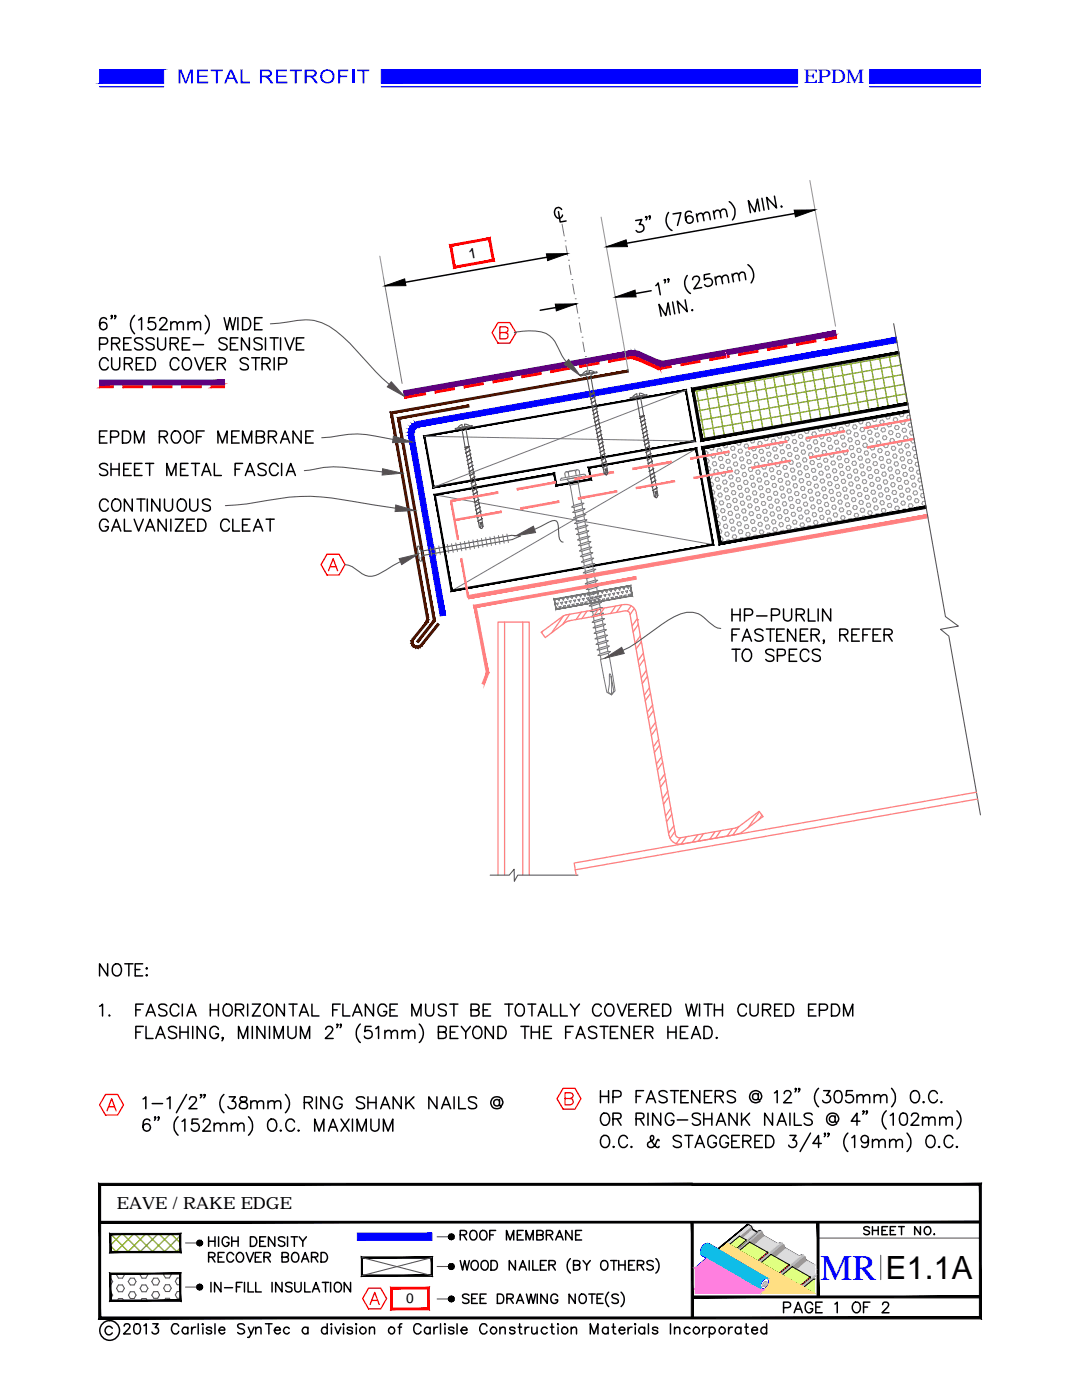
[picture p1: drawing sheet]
<svg xmlns="http://www.w3.org/2000/svg" width="216mm" height="279mm" viewBox="0 0 216 279" stroke-linecap="round" stroke-linejoin="round" font-family="sans-serif">
<defs><g id="words">
<text font-size="7.2" fill="#00f" x="163.7" y="255.4">MR</text>
<text font-size="6.4" x="176.7" y="255.3">E1.1A</text>
<text font-size="3.8" fill="#00f" x="160.4" y="16.6">EPDM</text>
<text font-size="3.3" x="23.3" y="241.3">EAVE / RAKE EDGE</text>
<text font-size="2.9" x="93.7" y="51.6" transform="rotate(-10 93.7 51.6)">1</text>
<text font-size="2.8" x="81" y="260.1">0</text>
</g></defs>
<!-- layer: NOTES -->
<path d="M164.1 259.9h-1.3v2.1h1.3M170.5 260a.78 .78 0 0 1 1.2 .7 .9 .9 0 0 1-.2 1 .9 .9 0 0 1-1 .2 1.23 1.23 0 0 1 0-1.9zM173.6 259.9h-1.3v2.1M156.4 261l1.1-.2a.53 .53 0 0 0 .2-.6 .53 .53 0 0 0-.5-.3h-.8v2.1M158.5 262l.8-2.1 .8 2.1M158.8 261.3h1M162.2 260.4a.76 .76 0 0 0-.9-.5 .76 .76 0 0 0-.6 .8 1.01 1.01 0 0 0 1 1.3 .75 .75 0 0 0 .5-.8h-.5M162.8 260.8h.8M166.6 260.3l.5-.4v2.1M172.3 260.8h.8M176.1 260.4l.2-.4h.8a.5 .5 0 0 1 .1 .7l-1.2 1.3h1.4" fill="none" stroke="#000" stroke-width=".3"/>
<!-- layer: SOLID -->
<g fill="#00f" stroke="#00f" stroke-width=".2">
<path d="M76.1 13.9v2.7l83-2.7zM76.1 16.6l83-2.7v2.7z"/>
<path d="M173.5 13.9v2.7l22.1-2.7zM173.5 16.6l22.1-2.7v2.7z"/>
<path d="M19.9 13.9v2.7l12.8-2.7zM19.9 16.6l12.8-2.7v2.7z"/>
</g>
<path d="M19.9 17.3h12.8M76.1 17.3h83M173.5 17.3h22.1" fill="none" stroke="#00f" stroke-width=".25"/>
<!-- layer: 0 -->
<g fill="#00f">
<path d="M35.6 13.9h.6l.9 2.3 .8-2.3h.6v2.7h-.4v-2.3l-.9 2.3h-.3l-.9-2.3v2.3h-.4z"/>
<path d="M39.3 13.9h2.2v.3h-1.8v.9h1.7v.3h-1.7v.9h1.8v.3h-2.2z"/>
<path d="M42.1 13.9h2.3v.3h-1v2.4h-.3v-2.4h-1z"/>
<path d="M48 13.9h.4v2.4h1.5v.3h-1.9z"/>
<path d="M55.1 13.9h2.1v.3h-1.7v.9h1.6v.3h-1.6v.9h1.8v.3h-2.2z"/>
<path d="M57.8 13.9h2.4v.3h-1v2.4h-.4v-2.4h-1z"/>
<path d="M67.5 13.9h2v.3h-1.6v.9h1.4v.3h-1.4v1.2h-.4z"/>
<path d="M45.9 13.9h.4l1.2 2.7h-.5l-.3-.8h-1.3l-.3 .8h-.4zM46.1 14.2l-.5 1.3h1z"/>
<path d="M51.9 13.9h1.8l.5 .3 .1 .3-.1 .5-.2 .2-.6 .2 .5 .4 .6 .8h-.5l-.5-.8-.6-.4h-.6v1.2h-.4zM52.3 14.2v.9h1.3l.3-.3-.1-.4-.3-.2z"/>
<path d="M60.8 13.9h1.8l.5 .3 .1 .4-.1 .4-.1 .2-.6 .2 .5 .4 .5 .8h-.4l-.6-.8-.5-.4h-.7v1.2h-.4zM61.2 14.2v.9h1.3l.3-.3v-.4l-.3-.2z"/>
<path d="M63.9 15.3a1.45 1.45 0 0 1 2.9 0 1.45 1.45 0 0 1-2.9 0zM64.3 15.3a1.08 1.08 0 0 0 2.1 0 1.08 1.08 0 0 0-2.1 0z"/>
</g>
<path d="M70.5 13.9v2.7" fill="none" stroke="#00f" stroke-width=".42"/>
<path d="M71.3 13.9h2.4v.3h-1v2.4h-.4v-2.4h-1z" fill="#00f"/>
<g fill="none" stroke="#000" stroke-width=".3">
<path d="M19.9 243.9v-7.6v7.6h118.2M72.2 251h14v3.6h-14zM173.5 245.1a.65 .65 0 0 0-1.1 .1l.1 .2 .9 .4 .1 .4a.72 .72 0 0 1-1.1 0M174.1 244.8v1.6M174.1 245.6h1.1M175.2 244.8v1.6M176 245.6h.7M177.1 244.8h-1.1v1.6h1.1M177.6 245.6h.7M178.7 244.8h-1.1v1.6h1.1M179.3 244.8h1.1M179.9 244.8v1.6"/>
<path d="M183.7 244.8v1.6l-1.2-1.6v1.6M184.6 245.1a.76 .76 0 0 1 1.1 .1 .76 .76 0 0 1-.3 1.1 .77 .77 0 0 1-.9-.3 .77 .77 0 0 1 .1-.9zM186.4 246.2l-.1 .1h.2M22.4 265.1a.8 .8 0 0 0-1.2-.2 .8 .8 0 0 0 0 1.2 .8 .8 0 0 0 1.2-.1M24.8 264.7l.1-.4h.8a.46 .46 0 0 1 .1 .7l-1.1 1.2h1.3M27 264.3a.64 .64 0 0 1 .9 .3 1.03 1.03 0 0 1-.6 1.6l-.3-.1a1.52 1.52 0 0 1 0-1.8zM28.7 264.6l.5-.4v2M30.5 264.2h1.1l-.6 .8a.67 .67 0 0 1 .5 1 .67 .67 0 0 1-1.2-.2M35.7 264.7a.74 .74 0 0 0-.9-.5 .74 .74 0 0 0-.6 .8v.5a.74 .74 0 0 0 .6 .7 .74 .74 0 0 0 .9-.5M37.5 265.2a.64 .64 0 0 0-1-.1 .64 .64 0 0 0 0 .9 .64 .64 0 0 0 1-.1M37.5 264.9v1.3M38.2 264.9v1.3"/>
<path d="M39 264.9a.65 .65 0 0 0-.8 .6M39.6 264.2v2M40.4 264.3h.2l-.1 .1zM40.5 264.9v1.3M42.2 265.2a.6 .6 0 0 0-1 0l.3 .3 .6 .1 .1 .3a.6 .6 0 0 1-1 0M42.9 264.2v2M43.7 265.5h1.1a.62 .62 0 0 0-.8-.6 .62 .62 0 0 0-.2 1 .6 .6 0 0 0 1 0M48.8 264.5a.76 .76 0 0 0-.7-.3 .76 .76 0 0 0-.7 .5l.4 .4 .8 .2 .2 .6a.89 .89 0 0 1-1.4 0M49.5 264.9l.6 1.3 .6-1.3M50.1 266.2l-.4 .7h-.3M51 265.2l.5-.3 .5 .1 .1 1.2M51 264.9v1.3"/>
<path d="M53 264.2h1.3M53.7 264.2v2M54.8 265.5h1.1a.64 .64 0 0 0-1-.5 .64 .64 0 0 0 .1 1.1 .57 .57 0 0 0 .9-.2M57.7 265.2a.64 .64 0 0 0-.9-.1 .64 .64 0 0 0 0 .9 .64 .64 0 0 0 .9-.1M61.4 265.2a.64 .64 0 0 0-.9-.1 .64 .64 0 0 0 0 .9 .64 .64 0 0 0 .9-.1M61.4 264.9v1.3M65.3 265.2a.64 .64 0 0 0-.9-.1 .64 .64 0 0 0 0 .9 .64 .64 0 0 0 .9-.1M65.3 264.2v2M66.1 264.2v.2zM66.1 264.9v1.3M66.9 264.9l.5 1.3 .6-1.3M68.6 264.2v.2z"/>
<path d="M68.6 264.9v1.3M70.3 265.2a.6 .6 0 0 0-1 0l.3 .3 .6 .1 .1 .3a.6 .6 0 0 1-1 0M71 264.3h.2l-.1 .1zM71.1 264.9v1.3M73.7 265.2l.5-.3 .4 .1 .1 1.2M73.7 264.9v1.3M79.4 264.9h.7M80.2 264.2l-.4 .1-.1 .3v1.6M84 264.7a.74 .74 0 0 0-.8-.5 .74 .74 0 0 0-.6 .8 .92 .92 0 0 0 .9 1.2l.5-.5M85.8 265.2a.64 .64 0 0 0-.9-.1 .64 .64 0 0 0 0 .9 .64 .64 0 0 0 .9-.1M85.8 264.9v1.3M86.6 264.9v1.3"/>
<path d="M87.3 264.9a.64 .64 0 0 0-.7 .6M87.9 264.2v2M88.8 264.2v.2zM88.8 264.9v1.3M90.6 265.2a.6 .6 0 0 0-1.1 0l.3 .3 .7 .1 .1 .3a.6 .6 0 0 1-1.1 0M91.2 264.2v2M92 265.5h1.2a.64 .64 0 0 0-1-.5 .64 .64 0 0 0 .1 1.1 .59 .59 0 0 0 .9-.2M97.2 264.7a.74 .74 0 0 0-.9-.5 .74 .74 0 0 0-.6 .8v.5a.74 .74 0 0 0 .6 .7 .74 .74 0 0 0 .9-.5M99.8 265.2l.5-.3 .4 .1 .1 1.2M99.8 264.9v1.3M102.8 265.2a.61 .61 0 0 0-1.1 0l.3 .3 .6 .1 .2 .3a.61 .61 0 0 1-1.1 0M103.4 264.9h.7"/>
<path d="M103.7 264.2v1.6l.1 .3 .4 .1M104.8 264.9v1.3M105.6 264.9a.64 .64 0 0 0-.8 .6M106.1 264.9v.9l.1 .3 .5 .1 .5-.4M107.2 264.9v1.3M109.2 265.2a.66 .66 0 0 0-1-.1 .66 .66 0 0 0 0 .9 .66 .66 0 0 0 1-.1M109.8 264.9h.7M110.1 264.2v1.6l.1 .3 .4 .1M111.3 264.3h.1v.1zM111.4 264.9v1.3M114 265.2l.4-.3 .5 .1 .1 1.2M114 264.9v1.3"/>
<path d="M117.8 266.2v-2l.7 2 .8-2v2M121.3 265.2a.64 .64 0 0 0-.9-.1 .64 .64 0 0 0 0 .9 .64 .64 0 0 0 .9-.1M121.3 264.9v1.3M122.1 264.9h.7M122.4 264.2v1.6l.1 .3 .4 .1M123.5 265.5h1.2a.62 .62 0 0 0-.9-.6 .62 .62 0 0 0-.2 1 .6 .6 0 0 0 1.1 0M125.3 264.9v1.3M126.1 264.9a.65 .65 0 0 0-.8 .6M126.6 264.3h.2v.1zM126.8 264.9v1.3M128.6 265.2a.66 .66 0 0 0-.9-.1 .66 .66 0 0 0 0 .9 .66 .66 0 0 0 .9-.1M128.6 264.9v1.3"/>
<path d="M129.4 264.2v2M131.2 265.2a.61 .61 0 0 0-1 0l.2 .3 .7 .1 .1 .3a.61 .61 0 0 1-1 0M133.8 264.2v2M134.6 265.2l.5-.3 .5 .1 .1 1.2M134.6 264.9v1.3M137.7 265.2a.66 .66 0 0 0-1-.1 .66 .66 0 0 0 0 .9 .66 .66 0 0 0 1-.1M140.2 264.9v1.3M141 264.9a.65 .65 0 0 0-.8 .6M141.5 265.2a.66 .66 0 0 1 1-.1 .66 .66 0 0 1 0 .9 .66 .66 0 0 1-1-.1M141.5 264.9v2M145.4 264.9v1.3M146.1 264.9a.64 .64 0 0 0-.7 .6"/>
<path d="M147.8 265.2a.64 .64 0 0 0-.9-.1 .64 .64 0 0 0 0 .9 .64 .64 0 0 0 .9-.1M147.8 264.9v1.3M148.6 264.9h.7M148.9 264.2v1.6l.1 .3 .4 .1M150 265.5h1.1a.62 .62 0 0 0-.8-.6 .62 .62 0 0 0-.2 1 .6 .6 0 0 0 1 0M153 265.2a.64 .64 0 0 0-1-.1 .64 .64 0 0 0 0 .9 .64 .64 0 0 0 1-.1M153 264.2v2"/>
<circle cx="21.9" cy="265.5" r="1.97"/>
<circle cx="72.4" cy="265.5" r=".67"/>
<circle cx="78.1" cy="265.5" r=".67"/>
<circle cx="98.5" cy="265.5" r=".66"/>
<circle cx="112.7" cy="265.5" r=".67"/>
<circle cx="139" cy="265.5" r=".66"/>
<circle cx="144.1" cy="265.5" r=".67"/>
</g>
<!-- layer: BORDER -->
<path d="M163.2 247.1h32.4M175.7 250.5v4.9" fill="none" stroke="#545454" stroke-width=".21"/>
<!-- layer: NOTES -->
<g fill="none" stroke="#000" stroke-width=".3">
<path d="M152 39.6l.5 2.3M154.5 39.1l.5 2.4-2-2.1 .4 2.4M111.4 42.2l.4 2.1 1.2-.2M112.1 41.8a.78 .78 0 0 0-1-.3 .78 .78 0 0 0-.5 .9 .91 .91 0 0 0 .4 .9 .91 .91 0 0 0 1 0l.2-.4M126.8 44l1.3-.2-.5 1a.78 .78 0 0 1 .9 .8 .78 .78 0 0 1-.9 .7h-.4l-.3-.3M129 43.3v.1l-.2-.1 .1-.1 .1 .1-.1 .6M129.7 43.2l-.1 .1-.1-.1 .1-.1 .1 .1-.1 .6M130.9 57l.4-.5 .5 2.3M132.8 55.9l-.2 .1-.1-.1 .1-.1a.46 .46 0 0 1 0 .7M133.4 42.4a2.44 2.44 0 0 0 .7 3.6M133.4 55.7l-.1 .2-.1-.1 .1-.1a.46 .46 0 0 1 0 .6M134.3 42.7l1.6-.3-.7 2.6"/>
<path d="M136.7 59.8l.4 2.4-2-2.1 .5 2.4M137.1 55a2.46 2.46 0 0 0 .7 3.6M138 42.4a.72 .72 0 0 0-1.1 0 1.92 1.92 0 0 0 .4 2.1 .75 .75 0 0 0 1-.5 .75 .75 0 0 0-.7-.9 .75 .75 0 0 0-.8 .8M138.2 55.8l.2-.4 .6-.3a.6 .6 0 0 1 .5 .9l-1.1 1.6 1.6-.2M139 42.7l.2 1.6M139 43.2l.5-.6h.6l.4 1.5M140.3 42.9l.5-.5h.6l.3 1.4M141.6 54.6l-1.1 .2 .1 1.1a.86 .86 0 0 1 1.2-.3 .86 .86 0 0 1 .1 1.3 .86 .86 0 0 1-1.3-.1M142.3 42.1l.3 1.6M142.4 42.6l.5-.6h.6l.2 .3 .2 1.2M142.7 55.3l.2 1.5M142.8 55.7l.4-.5h.6l.4 1.4"/>
<path d="M143.7 42.3l.5-.5h.6l.3 1.5M144 55.5l.5-.5h.5l.3 .3 .1 1.1M145.5 40.2a2.44 2.44 0 0 1 .6 3.7M146.1 54.7l.3 1.5M146.1 55.1l.5-.5h.6l.4 1.4M147.4 54.9l.5-.6 .6 .1 .3 1.4M149.2 52.8a2.54 2.54 0 0 1 .7 3.7M151.6 42.1l-.5-2.4-.5 2.6-1.3-2.3 .4 2.4M155.9 41.1l-.1 .1 .2 .1 .1-.1M19.9 68.7h1a.64 .64 0 0 0 .6-.6 .64 .64 0 0 0-.6-.7h-1v2.4M21.3 63.7a.7 .7 0 0 0-.7-.3 .7 .7 0 0 0-.6 .5 1.69 1.69 0 0 0 .2 1.8 .74 .74 0 0 0 1.1-.3 .74 .74 0 0 0-.5-1.1 .74 .74 0 0 0-.9 .7M21.6 72a.89 .89 0 0 0-1-.6 .89 .89 0 0 0-.7 .9 1.09 1.09 0 0 0 .2 1.2 1.09 1.09 0 0 0 1.2 .2l.3-.4"/>
<path d="M22.3 68.6l1.4-.2a.59 .59 0 0 0 0-.9l-1.4-.1v2.4M22.3 71.4v1.7a.81 .81 0 0 0 .8 .7 .81 .81 0 0 0 .8-.7v-1.7M22.4 63.1l-.1 .1-.1-.1 .1-.2 .1 .2-.2 .5M23.1 63.1l-.1 .1-.1-.1 .1-.2 .1 .2-.2 .5M23.1 68.6l.8 1.2M24.7 68.6h.9M24.8 72.6l1.4-.1a.59 .59 0 0 0 0-1l-1.4-.1v2.4M25.6 72.6l.8 1.2M26.2 67.4h-1.5v2.4h1.5M26.9 62.9a2.49 2.49 0 0 0 0 3.7M27.2 72.6h.9M27.7 63.9l.6-.5v2.4"/>
<path d="M28.5 67.8a.92 .92 0 0 0-1.6 .2 1.57 1.57 0 0 0 1.4 .8 .59 .59 0 0 1 0 .9 1.07 1.07 0 0 1-1.4-.2M28.7 71.4h-1.5v2.4h1.5M29.4 71.4h.8a1.29 1.29 0 0 1 .8 1.2 1.29 1.29 0 0 1-.8 1.2h-.8zM30.7 67.8a.92 .92 0 0 0-1.6 .2 1.57 1.57 0 0 0 1.4 .8 .59 .59 0 0 1 0 .9 1.07 1.07 0 0 1-1.4-.2M30.9 63.4h-1.2l-.1 1a.84 .84 0 0 1 1.3 0 .84 .84 0 0 1-.1 1.2 .84 .84 0 0 1-1.3-.3M31.5 67.4v1.7a.79 .79 0 0 0 .8 .7 .79 .79 0 0 0 .7-.7v-1.7M31.9 64l.2-.5 .7-.1a.58 .58 0 0 1 .4 .9l-1.4 1.5h1.6M34 68.6l1.4-.2a.59 .59 0 0 0 0-.9l-1.4-.1v2.4M34.1 64.7l.5-.5 .6 .1 .2 1.5M34.1 64.2v1.6M34.8 68.6l.8 1.2M35.4 64.7l.5-.5 .6 .1 .1 1.5"/>
<path d="M35.7 72a.89 .89 0 0 0-1-.6 .89 .89 0 0 0-.7 .9 1.07 1.07 0 0 0 .2 1.2 1.07 1.07 0 0 0 1.2 .2l.3-.4M36.4 68.6h.9M36.6 71.8l.5-.4a1.18 1.18 0 0 1 1.1 .6 1.18 1.18 0 0 1-.1 1.3 .87 .87 0 0 1-1 .5 .87 .87 0 0 1-.7-.9v-.6zM37.5 64.7l.6-.5 .6 .1 .1 1.5M37.5 64.2v1.6M37.9 67.4h-1.5v2.4h1.5M38.5 68.8h2.1M38.8 64.7l.5-.5 .6 .1 .1 1.5M38.9 71.4l.9 2.4 .9-2.4M41 62.9a2.49 2.49 0 0 1 0 3.7M41.2 72.6h.9M42.7 71.4h-1.5v2.4h1.5"/>
<path d="M43.4 72.6h1a.65 .65 0 0 0 .6-.7l-.3-.4-.3-.1h-1v2.4M44.2 72.6l.8 1.2M44.7 63.4l.6 2.4 .6-2.4 .6 2.4 .5-2.4M45.3 67.8a1.08 1.08 0 0 0-1.6 0 .61 .61 0 0 0 .5 .6l.6 .3a.63 .63 0 0 1 .5 .8 1 1 0 0 1-1.6 0M46 68.6h.9M47.5 67.4h-1.5v2.4h1.5M47.5 63.4v2.4M48.4 63.4h.8a1.29 1.29 0 0 1 .8 1.2 1.29 1.29 0 0 1-.8 1.2h-.8zM49.5 71.8a.89 .89 0 0 0-.8-.4 .89 .89 0 0 0-.8 .6 1.24 1.24 0 0 0 1.2 .7 .63 .63 0 0 1 .2 1 1.22 1.22 0 0 1-1.4-.2M49.8 67.4v2.4l-1.6-2.4v2.4M50.2 71.4h1.6M50.8 64.5h.9"/>
<path d="M51 71.4v2.4M52.3 63.4h-1.5v2.4h1.5M52.3 67.8a1.08 1.08 0 0 0-1.6 0 .61 .61 0 0 0 .5 .6l.6 .3a.58 .58 0 0 1 .5 .4 .58 .58 0 0 1-.2 .6 1.07 1.07 0 0 1-1.4-.2M52.3 72.6h1a.65 .65 0 0 0 .6-.7l-.2-.4-.4-.1h-1v2.4M53 67.4v2.4M53.1 72.6l.8 1.2M53.9 67.4h1.6M54.7 67.4v2.4M54.7 71.4v2.4M55.6 72.7l1.4-.1a.67 .67 0 0 0 .2-.7 .67 .67 0 0 0-.5-.5h-1.1v2.4M56 67.4v2.4M56.9 67.4l.9 2.4 .9-2.4"/>
<path d="M59.2 68.6h.9M60.6 67.4h-1.4v2.4h1.4M133.7 62.8l-.4-2.4-.4 2.6-1.4-2.3 .4 2.4M134.2 60.3l.4 2.3M138.1 61.8l-.1 .1 .1 .1 .1-.1M19.9 87.2h.9M21.4 86h-1.5v2.4h1.5M21.5 92.9a.89 .89 0 0 0-.9-.4 .89 .89 0 0 0-.7 .6 1.24 1.24 0 0 0 1.1 .7 .58 .58 0 0 1 .5 .6 .58 .58 0 0 1-.6 .5l-.8-.1-.2-.2M22.1 87.2h1a.61 .61 0 0 0 .6-.6 .61 .61 0 0 0-.6-.6h-1v2.4M22.2 92.5v2.4M22.2 93.6h1.6M22.5 99.9a.89 .89 0 0 1 1-.3 .89 .89 0 0 1 .6 .9 1.03 1.03 0 0 1-.2 1.2 1.03 1.03 0 0 1-1.2 .2 1.51 1.51 0 0 1-.2-2z"/>
<path d="M23.8 92.5v2.4M24.4 86h.8a1.25 1.25 0 0 1 .6 2l-.6 .4h-.8zM24.7 93.6h.9M26.2 92.5h-1.5v2.4h1.5M26.4 99.6v2.4l-1.6-2.4v2.4M26.9 88.4v-2.4l.9 2.4 .9-2.4v2.4M26.9 93.6h.9M27.3 99.6h1.6M28.1 99.6v2.4M28.3 92.5h-1.4v2.4h1.4M29.1 92.5h1.6M29.4 99.6v2.4"/>
<path d="M29.9 92.5v2.4M31.8 87.2h1a.64 .64 0 0 0 .6-.7l-.2-.4-1.4-.1v2.4M31.9 99.6v2.4l-1.6-2.4v2.4M32.6 87.2l.8 1.2M32.8 99.6v1.7a.81 .81 0 0 0 .8 .7 .81 .81 0 0 0 .8-.7v-1.7M33.3 94.9v-2.4l.9 2.4 .9-2.4v2.4M34.6 86.1a1.16 1.16 0 0 1 1.4 .5 1.16 1.16 0 0 1-.2 1.4l-.4 .4a1.28 1.28 0 0 1-1.2-.9 1.28 1.28 0 0 1 .4-1.4zM35.8 99.7a1.1 1.1 0 0 1 1.3 .4 1.1 1.1 0 0 1 0 1.3 .87 .87 0 0 1-1 .6 .87 .87 0 0 1-.7-.9 1.29 1.29 0 0 1 .4-1.4zM36 93.6h.9M37.2 86.1a.91 .91 0 0 1 1.3 .8 1.06 1.06 0 0 1-.2 1.1 1.06 1.06 0 0 1-1.1 .3 1.47 1.47 0 0 1 0-2.2zM37.5 92.5h-1.5v2.4h1.5M37.9 99.6v1.7a.81 .81 0 0 0 .8 .7 .81 .81 0 0 0 .8-.7v-1.7"/>
<path d="M38.2 92.5h1.6M39 92.5v2.4M39.2 87.2h.9M40.3 94.9l.9-2.4 .9 2.4M40.6 94.1h1.2M40.7 86h-1.5v2.4M42 99.9a.88 .88 0 0 0-.9-.3 .88 .88 0 0 0-.7 .5l.2 .4 1.2 .5 .2 .3v.4a1.02 1.02 0 0 1-1.6 0M42.8 92.5v2.4h1.4M43.5 88.4v-2.4l.9 2.4 .9-2.4v2.4M46.2 87.2h.9M46.9 93.6h.9M47.7 86h-1.5v2.4h1.5"/>
<path d="M48.4 92.5h-1.5v2.4M48.4 88.4v-2.4l.9 2.4 .9-2.4v2.4M49 94.9l.9-2.4 .9 2.4M49.3 94.1h1.2M51.2 87.2h1a.64 .64 0 0 0 .6-.7l-.3-.4-1.3-.1v2.4h1a.64 .64 0 0 0 .6-.6 .64 .64 0 0 0-.6-.6M53.1 92.9a.89 .89 0 0 0-.9-.4 .89 .89 0 0 0-.7 .6l.5 .4a1.24 1.24 0 0 1 1.1 .7v.4a1.08 1.08 0 0 1-1.6 0M53.6 87.2h1a.64 .64 0 0 0 .6-.7l-.3-.4-1.3-.1v2.4M54.4 87.2l.8 1.2M55.5 93.1a.89 .89 0 0 0-1-.6 .89 .89 0 0 0-.7 .9 1.09 1.09 0 0 0 .2 1.2 1.09 1.09 0 0 0 1.2 .2l.3-.5M56 88.4l.9-2.4 .9 2.4M56.2 92.5v2.4M56.3 87.6h1.2"/>
<path d="M57.1 94.9l.9-2.4 .9 2.4M57.5 94.1h1.1M60.1 86v2.4l-1.6-2.4v2.4M61 87.2h.9M62.5 86h-1.5v2.4h1.5M21.6 100.1a.9 .9 0 0 0-1-.5 .9 .9 0 0 0-.7 .9 1.06 1.06 0 0 0 .2 1.2 1.06 1.06 0 0 0 1.2 .2l.3-.5M21.6 104.2a.9 .9 0 0 0-1-.6 .9 .9 0 0 0-.7 .9 1.09 1.09 0 0 0 .2 1.1 1.09 1.09 0 0 0 1.2 .3l.3-.5v-.3h-.6M22.3 106l.9-2.4 .9 2.4M22.6 105.2h1.2M24.8 103.6v2.4h1.4M26.8 103.6l.9 2.4 .9-2.4M29.1 106l.8-2.4 1 2.4"/>
<path d="M29.4 105.2h1.1M33.2 103.6v2.4l-1.6-2.4v2.4M34.1 103.6v2.4M35 103.6h1.6l-1.6 2.4h1.6M37.3 104.8h.9M38.8 103.6h-1.5v2.4h1.5M39.5 103.6h.8a1.26 1.26 0 0 1 .8 1.2 1.26 1.26 0 0 1-.8 1.2h-.8zM45.8 104.2a.9 .9 0 0 0-1-.6 .9 .9 0 0 0-.8 .9 1.09 1.09 0 0 0 .3 1.1 1.09 1.09 0 0 0 1.1 .3l.4-.5M46.5 103.6v2.4h1.3M48.4 104.8h.9M49.9 103.6h-1.5v2.4h1.5M50.6 106l.9-2.4 .9 2.4"/>
<path d="M50.9 105.2h1.2M53.1 103.6h1.6M53.9 103.6v2.4M146.1 121.5v2.4M146.1 122.7h1.6M146.1 126.7h.9M146.1 129.6h1.6M146.9 129.6v2.4M147.5 125.5h-1.4v2.5M147.7 121.5v2.4M148.1 128l.9-2.5 1 2.5M148.5 127.2h1.1"/>
<path d="M148.6 122.8h1a.64 .64 0 0 0 .6-.6 .64 .64 0 0 0-.6-.7h-1v2.4M148.6 129.7a1.16 1.16 0 0 1 1.3 .5 1.16 1.16 0 0 1-.2 1.4l-.4 .4a1.28 1.28 0 0 1-1.2-.9 1.28 1.28 0 0 1 .5-1.4zM151 122.9h2M152.2 125.9a1.08 1.08 0 0 0-1.6 0 .61 .61 0 0 0 .5 .7l.7 .2a.56 .56 0 0 1 .4 .5 .56 .56 0 0 1-.2 .5 1.08 1.08 0 0 1-1.4-.2M152.9 125.5h1.6M153.7 125.5v2.5M153.9 122.8l1.4-.1a.65 .65 0 0 0 .2-.7 .65 .65 0 0 0-.5-.5h-1.1v2.4M154.4 129.9a.92 .92 0 0 0-1.6 .2 1.57 1.57 0 0 0 1.4 .8 .59 .59 0 0 1 0 1 1.07 1.07 0 0 1-1.4-.3M155 126.7h.9M155.1 130.8l1.4-.1a.65 .65 0 0 0 .2-.7 .65 .65 0 0 0-.6-.4h-1v2.4M156.4 121.5v1.8a.82 .82 0 0 0 .8 .6 .82 .82 0 0 0 .8-.6v-1.8M156.5 125.5h-1.5v2.5h1.5"/>
<path d="M157.5 130.7h.9M158.8 125.5v2.5l-1.6-2.5v2.5M158.9 122.7l1.3-.1a.54 .54 0 0 0 0-.9l-1.3-.2v2.4M159 129.6h-1.5v2.4h1.5M159.7 122.7l.8 1.2M159.7 126.7h.9M161.2 125.5h-1.5v2.5h1.5M161.3 121.5v2.4h1.4M161.4 130.1a.87 .87 0 0 0-1-.5 .87 .87 0 0 0-.7 .9 1.06 1.06 0 0 0 .2 1.1 1.06 1.06 0 0 0 1.2 .3l.3-.5M161.9 126.7l1.4-.1a.56 .56 0 0 0 0-.9l-1.4-.2v2.5M162.7 126.7l.8 1.3M163.3 121.5v2.4"/>
<path d="M163.7 129.9a.88 .88 0 0 0-.9-.4 .88 .88 0 0 0-.7 .6l.1 .3 .3 .2 1 .3a.59 .59 0 0 1 0 1 1 1 0 0 1-1.4-.3M164.5 127.8l-.1 .2-.1-.2 .1-.1 .1 .1-.2 .6M165.7 121.5v2.4l-1.6-2.4v2.4M167.6 126.7l1.4-.1a.56 .56 0 0 0 0-.9l-1.4-.2v2.5M168.4 126.7l.8 1.3M170 126.7h.9M171.5 125.5h-1.5v2.5h1.5M172.2 126.7h.9M173.7 125.5h-1.5v2.5M174.2 126.7h.9M175.7 125.5h-1.5v2.5h1.5M176.4 126.7l1.4-.1a.51 .51 0 0 0 0-.9l-1.4-.2v2.5"/>
<path d="M177.2 126.7l.8 1.3M21.5 192.3v2.5l-1.6-2.5v2.5M22.6 192.7a.89 .89 0 0 1 1-.3 .89 .89 0 0 1 .6 .9 1.03 1.03 0 0 1-.2 1.1 1.03 1.03 0 0 1-1.1 .2 1.51 1.51 0 0 1-.3-1.9zM24.9 192.3h1.6M25.7 192.3v2.5M27 193.5h.9M28.5 192.3h-1.5v2.5h1.5M29.1 193.3l.2-.1 .1 .1-.1 .1zM29.1 194.6h.3l-.1 .2zM19.9 200.8l.6-.4v2.4M21.8 202.6l-.1 .1h.2M27.1 201.5h.9"/>
<path d="M27.1 206h.9M28.5 219.3l.6-.4v2.4M28.6 200.4h-1.5v2.4M28.6 204.8h-1.5v2.4M29.1 202.8l1-2.4 .9 2.4M29.1 204.8v2.4h1.4M29.5 202h1.2M31.1 207.2l.9-2.4 .9 2.4M31.5 206.4h1.1M33.3 200.7a.91 .91 0 0 0-1.6 .2l.4 .5a1.24 1.24 0 0 1 1.2 .7v.3a1.08 1.08 0 0 1-1.6 0M33.3 219.3l.6-.4v2.4M35.2 205.2a1.08 1.08 0 0 0-1.6 0l.2 .4 .3 .3a1.24 1.24 0 0 1 1.1 .7v.3a1.08 1.08 0 0 1-1.6 0"/>
<path d="M35.7 200.9a.9 .9 0 0 0-1-.5 .9 .9 0 0 0-.7 .9 1.07 1.07 0 0 0 .2 1.1 1.07 1.07 0 0 0 1.2 .3l.3-.5M35.9 206h1.6M35.9 204.8v2.4M36.4 200.4v2.4M37.2 218.4l-2 3.7M37.3 202.8l.9-2.4 .9 2.4M37.5 204.8v2.4M37.6 202h1.2M37.8 219.4l.1-.3a.74 .74 0 0 1 1.3 .2l-.1 .5-.3 .3-1.1 1.2h1.6M38.5 204.8v2.4M40.2 218.5l-.1 .1-.1-.1h.2v.3l-.2 .3M40.9 218.5l-.1 .1-.1-.1h.2v.3l-.2 .3"/>
<path d="M41 204.8v2.4l-1.7-2.4v2.4M42 201.5h1.6M42 200.4v2.4M43.6 205.4a.87 .87 0 0 0-1-.6 .87 .87 0 0 0-.7 1 1.03 1.03 0 0 0 .2 1.1 1.03 1.03 0 0 0 1.1 .2l.3-.2 .1-.6h-.6M43.6 200.4v2.4M44.5 207.1l-.1 .1-.1-.1h.2l-.2 .6M44.7 218.4a2.44 2.44 0 0 0 0 3.7M44.7 200.7a.89 .89 0 0 1 1-.3 .89 .89 0 0 1 .6 .9 1.06 1.06 0 0 1-.2 1.1 1.06 1.06 0 0 1-1.1 .3 1.51 1.51 0 0 1-.3-2zM45.7 218.9h1.3l-.7 .9a.77 .77 0 0 1 .8 .9 .77 .77 0 0 1-1 .6l-.4-.1-.2-.4M47 201.5l1.4-.1a.59 .59 0 0 0 0-.9l-1.4-.1v2.4M47.6 207.2v-2.4l.9 2.4 .9-2.4v2.4M47.8 201.5l.8 1.3"/>
<path d="M48 219l-.1 .4a1.4 1.4 0 0 0 1.1 .6 .7 .7 0 0 1 .2 1.2 1.08 1.08 0 0 1-1.4-.4 .97 .97 0 0 1 1.1-1 .51 .51 0 0 0 .3-.8zM49.4 200.4v2.4M50.1 219.7v1.6M50.3 200.4h1.7l-1.7 2.4h1.7M50.3 204.8v2.4M52.8 200.7a.89 .89 0 0 1 1.1-.3 .89 .89 0 0 1 .6 .9 1.06 1.06 0 0 1-.3 1.1 1.06 1.06 0 0 1-1.1 .3 1.51 1.51 0 0 1-.3-2zM52.8 204.8v2.4l-1.5-2.4v2.4M53.5 219.7v1.6M53.8 204.8v2.4M54.7 207.2v-2.4l.9 2.4 .9-2.4v2.4M56.7 200.4v2.4l-1.5-2.4v2.4M57 218.4a2.44 2.44 0 0 1 0 3.7"/>
<path d="M57.5 204.8v1.8a.81 .81 0 0 0 .8 .7 .81 .81 0 0 0 .8-.7v-1.8M57.7 200.4h1.6M58.5 200.4v2.4M59.7 202.8l.9-2.4 1 2.4M60 207.2v-2.4l.9 2.4 .9-2.4v2.4M60.1 202h1.1M62.2 200.4v2.4h1.4M63.1 218.9v2.4M65 205.4l.1-.3 .4-.3 .6 .2a.52 .52 0 0 1 .2 .8l-1.4 1.4h1.6M65.6 218.9v2.4l-1.6-2.4v2.4M66.4 201.5h.9M67.4 204.5l-.1 .1-.1-.1 .1-.1 .1 .1-.2 .6"/>
<path d="M67.9 200.4h-1.5v2.4M68.1 204.5l-.1 .1-.1-.1 .1-.1 .1 .1-.2 .6M68.3 219.4a.87 .87 0 0 0-1-.5 .87 .87 0 0 0-.7 .9 1.06 1.06 0 0 0 .2 1.1 1.06 1.06 0 0 0 1.1 .3l.3-.3 .1-.5h-.6M68.4 200.4v2.4h1.4M70.4 202.8l.9-2.4 .9 2.4M70.8 202h1.1M71.9 204.4a2.49 2.49 0 0 0 0 3.7M72.7 219.2a.92 .92 0 0 0-1.6 .2 1.24 1.24 0 0 0 1.2 .7 .63 .63 0 0 1 .2 1.1 1.22 1.22 0 0 1-1.4-.3M73.4 218.9v2.4M74.1 204.8h-1.2l-.1 1.1a.84 .84 0 0 1 1.3-.1 .84 .84 0 0 1-.2 1.3 .84 .84 0 0 1-1.2-.3M74.5 200.4v2.4l-1.6-2.4v2.4M75 205.3l.5-.5v2.4"/>
<path d="M75 218.9v2.4M76.8 206.1l.6-.5 .5 .2 .2 1.4M76.8 205.6v1.6M77.1 200.9a.9 .9 0 0 0-1-.5 .9 .9 0 0 0-.7 .9 1.09 1.09 0 0 0 .3 1.1 1.09 1.09 0 0 0 1.1 .3l.3-.5v-.3h-.5M77.8 201.5h1M78.1 206.1l.5-.5 .6 .2 .1 1.4M79.3 200.4h-1.5v2.4h1.5M80.1 218.9v2.4l-1.6-2.4v2.4M80.2 206.1l.6-.5 .6 .2 .1 1.4M80.2 205.6v1.6M81 218.9v2.4M81.5 206.1l.6-.5 .5 .2 .2 1.4"/>
<path d="M81.5 219.9l1.1 1.4M82.2 202.8v-2.4l.9 2.4 .9-2.4v2.4M82.6 218.9l-1.6 1.6M83.7 204.4a2.49 2.49 0 0 1 0 3.7M84.9 200.4v1.7a.81 .81 0 0 0 .8 .7 .81 .81 0 0 0 .8-.7v-1.7M87.2 218.9v2.4l-1.6-2.4v2.4M87.5 206l1.3-.1a.61 .61 0 0 0 0-.9l-1.3-.2v2.4l1.3-.1a.65 .65 0 0 0 .2-.7 .65 .65 0 0 0-.5-.4M89 200.7a.88 .88 0 0 0-.8-.3 .88 .88 0 0 0-.7 .5l.1 .3 .3 .2 .7 .2a.58 .58 0 0 1 .4 .6 .58 .58 0 0 1-.5 .6l-.8-.1-.2-.3M89.8 200.4h1.6M89.8 206h1M90.6 200.4v2.4M90.6 218.9v2.4"/>
<path d="M91.4 204.8h-1.6v2.4h1.6M91.5 218.9v2.4h1.4M92 204.8l.9 1.2 1-1.2M92.9 206v1.2M94 201.5h1a.65 .65 0 0 0 .6-.7l-.3-.3-1.3-.1v2.4h1a.61 .61 0 0 0 .6-.7 .61 .61 0 0 0-.6-.6M94.5 205.2a.89 .89 0 0 1 1.1-.3 .89 .89 0 0 1 .6 .9 1.03 1.03 0 0 1-.3 1.1 1.03 1.03 0 0 1-1.1 .2 1.51 1.51 0 0 1-.3-1.9zM95.1 219.2a.91 .91 0 0 0-1.6 .2l.1 .3 .4 .2a1.24 1.24 0 0 1 1.1 .7v.3a1.08 1.08 0 0 1-1.6 0M96.4 201.5h.9M97.9 200.4h-1.5v2.4h1.5M98.4 204.8v2.4l-1.6-2.4v2.4M99.4 204.8h.8a1.29 1.29 0 0 1 .8 1.2 1.29 1.29 0 0 1-.8 1.2h-.8zM99.7 219.8a.62 .62 0 0 0-1-.2 .62 .62 0 0 0 0 1 .62 .62 0 0 0 1-.2"/>
<path d="M99.7 219.4v1.2l.1 .1a.87 .87 0 0 0 .6-.8 .87 .87 0 0 0-.5-.8 1.22 1.22 0 0 0-1.7 .2 1.22 1.22 0 0 0 .1 1.7 1.22 1.22 0 0 0 1.7-.1M100.7 200.4h1.6M101.5 200.4v2.4M103 200.7a.89 .89 0 0 1 1-.3 .89 .89 0 0 1 .6 .9 1.06 1.06 0 0 1-.2 1.1 1.06 1.06 0 0 1-1.1 .3 1.51 1.51 0 0 1-.3-2zM103.9 204.8h1.7M104.7 204.8v2.4M105.3 200.4h1.6M106 206h1.6M106 204.8v2.4M106.1 200.4v2.4M107.4 202.8l.9-2.4 .9 2.4M107.6 204.8v2.4"/>
<path d="M107.7 202h1.2M108.5 206h.9M109.9 200.4v2.4h1.4M110 204.8h-1.5v2.4h1.5M111.9 200.4v2.4h1.3M112.9 206h.9M113.8 200.4l.9 1.1 .9-1.1M114.4 204.8h-1.5v2.4M114.7 201.5v1.3M114.9 207.2l.9-2.4 1 2.4M115.3 206.4h1.1M119.1 205.2a1.06 1.06 0 0 0-1.7 0v.2a1.24 1.24 0 0 0 1.2 .7l.2 .1a.56 .56 0 0 1 0 .9 1.13 1.13 0 0 1-1.4-.2"/>
<path d="M119.7 204.8h1.6M119.8 217.7v2.4M119.8 218.8h1.6M120 200.9a.9 .9 0 0 0-1-.5 .9 .9 0 0 0-.7 .9 1.09 1.09 0 0 0 .2 1.1 1.09 1.09 0 0 0 1.1 .3l.4-.5M120.5 204.8v2.4M121.1 200.5a.89 .89 0 0 1 1.4 .8 1.06 1.06 0 0 1-.2 1.1 1.06 1.06 0 0 1-1.2 .3 1.47 1.47 0 0 1 0-2.2zM121.4 217.7v2.4M121.8 206h.9M122.3 218.9l1.4-.1a.65 .65 0 0 0 .2-.7 .65 .65 0 0 0-.5-.4h-1.1v2.4M123.2 200.4l.9 2.4 .9-2.4M123.3 204.8h-1.5v2.4h1.5M125.5 201.5h.9"/>
<path d="M125.6 204.8v2.4l-1.6-2.4v2.4M126.5 206h.9M126.9 218.8h.9M127 200.4h-1.5v2.4h1.5M127.6 201.5h1.1a.65 .65 0 0 0 .6-.7l-.3-.3-1.4-.1v2.4M128 204.8h-1.5v2.4h1.5M128.4 217.7h-1.5v2.4M128.5 201.5l.8 1.3M128.7 206l1.4-.1a.61 .61 0 0 0 0-.9l-1.4-.2v2.4M129.3 219.3h1.1M129.5 206l.8 1.2M130.1 201.5h.9"/>
<path d="M131.5 200.4h-1.4v2.4h1.4M132.2 200.4h.8a1.26 1.26 0 0 1 .9 1.2 1.26 1.26 0 0 1-.9 1.2h-.8zM133.1 218a1.08 1.08 0 0 0-1.6 0 .6 .6 0 0 0 .5 .7 1.24 1.24 0 0 1 1.1 .7v.3a1.08 1.08 0 0 1-1.6 0M133.3 206h1.6M133.3 204.8v2.4M133.8 217.7h1.6M134.6 217.7v2.4M134.9 204.8v2.4M135.8 206h.9M135.9 218.8h.9M136.8 200.4l.6 2.4 .6-2.4 .5 2.4 .6-2.4M137.3 204.8h-1.5v2.4h1.5"/>
<path d="M137.3 217.7h-1.4v2.4h1.4M138 207.2l.9-2.4 .9 2.4M138.3 206.4h1.2M139.6 200.4v2.4M139.6 217.7v2.4l-1.6-2.4v2.4M140.5 204.8h.8a1.29 1.29 0 0 1 .8 1.2 1.29 1.29 0 0 1-.8 1.2h-.8zM140.5 200.4h1.6M140.6 218.8h.8M141.3 200.4v2.4M142 217.7h-1.4v2.4h1.4M142.6 201.5h1.6M142.6 200.4v2.4"/>
<path d="M142.7 218.8l1.4-.1a.55 .55 0 0 0 0-.9l-1.4-.1v2.4M143 207l-.1 .1 .1 .1 .1-.1M143.5 218.8l.8 1.3M144.2 200.4v2.4M146.7 218a1.08 1.08 0 0 0-1.6 0 .6 .6 0 0 0 .5 .7 1.24 1.24 0 0 1 1.1 .7v.3a1.08 1.08 0 0 1-1.6 0M148.9 200.9a.87 .87 0 0 0-.9-.5 .87 .87 0 0 0-.8 .9 1.06 1.06 0 0 0 .3 1.1 1.06 1.06 0 0 0 1.1 .3l.3-.5M149.7 200.4v1.7a.81 .81 0 0 0 .8 .7 .81 .81 0 0 0 .8-.7v-1.7M151.3 218.6a.61 .61 0 0 0-.9-.2 .61 .61 0 0 0 0 .9 .61 .61 0 0 0 .9-.2M151.3 218.3v1.1l.4 .1a1.14 1.14 0 0 0-.4-1.7 1.14 1.14 0 0 0-1.6 .5 1.21 1.21 0 0 0 .4 1.6 1.21 1.21 0 0 0 1.6-.2M152.2 201.5l1.4-.1a.59 .59 0 0 0 0-.9l-1.4-.1v2.4M153 201.5l.8 1.3M154.5 218.1l.6-.4v2.4"/>
<path d="M154.6 201.5h.9M156.1 200.4h-1.5v2.4h1.5M156.5 218.3l.1-.4 .3-.2 .7 .1a.55 .55 0 0 1 .1 .8l-1.3 1.5h1.6M156.7 200.4h.8a1.26 1.26 0 0 1 .9 1.2 1.26 1.26 0 0 1-.9 1.2h-.8zM158.8 217.3v.2l-.2-.2 .2-.1v.1l-.2 .6M159.6 217.3l-.2 .2-.1-.2 .1-.1 .2 .1-.3 .6M161.3 201.5h.9M162.8 200.4h-1.5v2.4h1.5M163.3 217.2a2.49 2.49 0 0 0 0 3.7M163.5 201.6l1.4-.1 .2-.3v-.4l-.2-.3-1.4-.1v2.4M164.4 217.7h1.2l-.7 .9a.78 .78 0 0 1 .9 .9 .78 .78 0 0 1-1.1 .6l-.3-.2-.3-.3M165.9 200.4h.8a1.26 1.26 0 0 1 .9 1.2 1.26 1.26 0 0 1-.9 1.2h-.8z"/>
<path d="M166.8 217.8a.75 .75 0 0 1 1.1 .3 1.91 1.91 0 0 1-.2 1.8 .75 .75 0 0 1-1.1-.3 1.94 1.94 0 0 1 .2-1.8zM168.3 202.8v-2.4l.9 2.4 1-2.4v2.4M170.1 217.7h-1.2l-.1 1a.85 .85 0 0 1 1.3 0 .85 .85 0 0 1-.2 1.3 .85 .85 0 0 1-1.2-.4M171 218.9l.6-.4 .5 .1 .2 1.5M171 218.5v1.6M172.3 218.9l.5-.4 .6 .1 .1 1.5M174.4 218.9l.6-.4 .6 .1 .1 1.5M174.4 218.5v1.6M175.7 218.9l.6-.4 .5 .1 .2 1.5M177.9 217.2a2.58 2.58 0 0 1 0 3.7M181.9 218a.89 .89 0 0 1 1-.3 .89 .89 0 0 1 .6 .9 1.03 1.03 0 0 1-.2 1.1 1.03 1.03 0 0 1-1.2 .2 1.51 1.51 0 0 1-.2-1.9zM184.3 219.9h-.1l.1 .2 .1-.2"/>
<path d="M187 218.3a.89 .89 0 0 0-1-.6 .89 .89 0 0 0-.7 .9 1.06 1.06 0 0 0 .3 1.1 1.06 1.06 0 0 0 1.1 .2l.3-.4M187.8 219.9h-.1l.1 .2 .2-.2M29.9 223.7a.69 .69 0 0 0-1-.2 2.29 2.29 0 0 0-.3 1.9 .75 .75 0 0 0 1.2 .2 .75 .75 0 0 0-.2-1.2 .75 .75 0 0 0-1.1 .5M30.4 220.2h2M31 223l-.1 .1-.1-.1 .1-.1 .1 .1-.2 .6M31.7 223l-.1 .1-.1-.1 .1-.1 .1 .1-.2 .6M35.5 222.9a2.49 2.49 0 0 0 0 3.7M36.3 223.8l.6-.5v2.4M39.5 223.3h-1.1l-.1 1.1a.85 .85 0 0 1 1.3 0 .85 .85 0 0 1-.2 1.2 .85 .85 0 0 1-1.2-.3M40.6 223.9l.1-.3a.73 .73 0 0 1 1.2 .2l-.1 .5-.2 .3-1.2 1.1h1.7M42.7 224.6l.6-.5 .6 .2 .1 1.4M42.7 224.1v1.6"/>
<path d="M44 224.6l.5-.5 .6 .2 .2 1.4M46.2 224.6l.6-.5 .5 .2 .1 1.4M46.2 224.1v1.6M47.4 224.6l.6-.5 .6 .2 .1 1.4M49.6 222.9a2.49 2.49 0 0 1 0 3.7M50.1 220.1a.85 .85 0 0 1 1.1-.3l.1 1.5M51.3 220.1a.85 .85 0 0 1 1.2-.3l.1 1.5M53.5 220.1a.89 .89 0 0 1 1.2-.3l.1 1.5M53.6 223.7a.89 .89 0 0 1 1-.3 .89 .89 0 0 1 .6 .9 1.03 1.03 0 0 1-.2 1.1 1.03 1.03 0 0 1-1.1 .2 1.51 1.51 0 0 1-.3-1.9zM54.8 220.1a.85 .85 0 0 1 1.1-.3l.1 1.5M56 225.5l-.1 .1 .1 .1 .1-.1M58.8 223.9a.89 .89 0 0 0-1-.6 .89 .89 0 0 0-.8 1 1.06 1.06 0 0 0 .3 1.1 1.06 1.06 0 0 0 1.1 .2l.4-.4"/>
<path d="M59.6 225.5l-.1 .1 .1 .1 .1-.1M60.7 220h1a.65 .65 0 0 0 .6-.7l-.2-.3-1.4-.1v2.4M61.5 220l.8 1.3M62.8 225.7v-2.4l.9 2.4 .9-2.4v2.4M65.5 225.7l.9-2.4 1 2.4M65.9 224.9h1.1M68 223.3l1.7 2.4M69.7 223.3l-1.7 2.4M70.3 223.3v2.4M71.3 225.7v-2.4l.9 2.4 .9-2.4v2.4M73.4 220h1.6M74 223.3v1.8a.81 .81 0 0 0 .8 .7 .81 .81 0 0 0 .8-.7v-1.8"/>
<path d="M76 221.3l.8-2.4 1 2.4M76.3 220.5h1.1M76.5 225.7v-2.4l.9 2.4 1-2.4v2.4M88.1 221.3l.9-2.4 .9 2.4M88.4 220.5h1.2M120 222.5a.89 .89 0 0 1 1-.3 .89 .89 0 0 1 .6 .8 1.06 1.06 0 0 1-.2 1.2 1.06 1.06 0 0 1-1.1 .2 1.51 1.51 0 0 1-.3-1.9zM120 226.9a.89 .89 0 0 1 1.1-.3 .89 .89 0 0 1 .5 .9 1.03 1.03 0 0 1-.2 1.2 1.03 1.03 0 0 1-1.1 .2 1.51 1.51 0 0 1-.3-2zM122.3 223.3l1.4-.1a.59 .59 0 0 0 0-1h-1.4v2.4M122.4 228.8l-.1 .1 .1 .1 .2-.1M123.1 223.3l.8 1.3M125.2 227.2a.89 .89 0 0 0-1-.6 .89 .89 0 0 0-.7 .9 1.06 1.06 0 0 0 .2 1.2 1.06 1.06 0 0 0 1.2 .2l.3-.4M126 228.8l-.1 .1 .1 .1 .1-.1"/>
<path d="M126.9 223.3l1.4-.1a.59 .59 0 0 0 0-1h-1.4v2.4M127.7 223.3l.8 1.3M129 220.1l.9-2.4 .9 2.4M129.3 222.2v2.4M131.5 227.7l-.3-.3-.2 .3a1.13 1.13 0 0 1-.5 1.1 1.13 1.13 0 0 1-1.2 0 .6 .6 0 0 1 .1-.8l.8-.5a.53 .53 0 0 0-.1-.9l-.2 .1a.87 .87 0 0 0 .2 1.2l.8 1 .5 .1 .1-.2M131.8 222.2v2.4l-1.6-2.4v2.4M134.5 222.7a.87 .87 0 0 0-1-.6 .87 .87 0 0 0-.7 .9 1.06 1.06 0 0 0 .2 1.2 1.06 1.06 0 0 0 1.1 .2l.4-.4v-.4h-.6M135.1 223.5h2.1M135.9 226.9a1.06 1.06 0 0 0-1.6 0v.3a1.24 1.24 0 0 0 1.2 .7l.2 .1a.56 .56 0 0 1 0 .9 1.13 1.13 0 0 1-1.4-.2M136.7 226.6h1.5M137.4 226.6v2.4M138.7 229l.9-2.4 1 2.4"/>
<path d="M139 228.2h1.2M139.8 222.5a.91 .91 0 0 0-1.7 .2l.1 .3 .4 .2a1.24 1.24 0 0 1 1.2 .6v.4a1 1 0 0 1-1.7 0M140.4 222.2v2.4M140.4 223.3h1.6M142 222.2v2.4M142.9 224.6l1-2.4 .9 2.4M142.9 227.2a.87 .87 0 0 0-1-.6 .87 .87 0 0 0-.7 .9 1.03 1.03 0 0 0 .2 1.2 1.03 1.03 0 0 0 1.2 .2l.2-.2 .1-.6h-.5M143.3 223.8h1.1M145.3 227.2a.87 .87 0 0 0-1-.6 .87 .87 0 0 0-.6 .9 1.03 1.03 0 0 0 .2 1.2 1.03 1.03 0 0 0 1.1 .2l.3-.4v-.4h-.5M146 227.7h1M147.1 222.2v2.4l-1.6-2.4v2.4M147.5 226.6h-1.5v2.4h1.5"/>
<path d="M148 222.2v2.4M148.2 227.7h1.4a.55 .55 0 0 0 0-1l-1.4-.1v2.4M148.6 223.2l1 1.4M149 227.7l.8 1.3M149.6 222.2l-1.6 1.6M150.6 227.7h.9M152.1 226.6h-1.5v2.4h1.5M152.8 226.6h.8a1.29 1.29 0 0 1 .8 1.2 1.29 1.29 0 0 1-.8 1.2h-.8zM154.1 222.2v2.4l-1.5-2.4v2.4M155.1 224.6l.9-2.4 .9 2.4M155.4 223.8h1.2M157.6 226.6h1.2l-.6 .9a.79 .79 0 0 1 .7 1.1 .79 .79 0 0 1-1.3 .3l-.2-.4"/>
<path d="M157.6 222.2v2.4M158.5 222.2v2.4h1.4M161.7 226.1l-2 3.7M162.1 222.5a.92 .92 0 0 0-1.6 .2 1.24 1.24 0 0 0 1.1 .7 .63 .63 0 0 1 .3 1 1.07 1.07 0 0 1-1.4-.2M163.9 228.2h-1.7l1.1-1.6v2.4M164.7 226.3l-.1 .1-.1-.1 .1-.2 .1 .2-.2 .6M165.4 226.3l-.1 .1-.1-.1 .1-.2a.44 .44 0 0 1-.1 .8M166.6 223a.62 .62 0 0 0-.9-.1 .62 .62 0 0 0 0 .9 .62 .62 0 0 0 .9-.2M166.6 222.7v1.1l.4 .2a1.12 1.12 0 0 0 0-1.6 1.12 1.12 0 0 0-1.6 0 1.21 1.21 0 0 0-.2 1.7 1.21 1.21 0 0 0 1.8 .1M169.2 226.1a2.49 2.49 0 0 0 0 3.7M170 227.1l.5-.5v2.4M171.6 223.8h-1.7l1.1-1.6v2.4"/>
<path d="M172.4 221.8h-.3l.2-.1 .1 .1-.3 .6M173.1 221.8h-.3l.1-.1 .2 .1-.3 .6M173.3 227.4a.75 .75 0 0 1-1.1 .6 .75 .75 0 0 1-.2-1.2 .75 .75 0 0 1 1.2 .1 2.29 2.29 0 0 1-.3 2 .69 .69 0 0 1-1-.2M174.1 227.9l.6-.5 .5 .1 .2 1.5M174.1 227.4v1.6M175.4 227.9l.6-.5 .5 .1 .1 1.5M176.8 221.7a2.44 2.44 0 0 0 0 3.6M177.5 227.9l.6-.5 .6 .1 .1 1.5M177.5 227.4v1.6M177.6 222.6l.6-.4v2.4M178.8 227.9l.6-.5 .5 .1 .2 1.5M179.8 222.2a.82 .82 0 0 1 1.2 .4 2.14 2.14 0 0 1-.3 1.8 .77 .77 0 0 1-1.1-.3 1.88 1.88 0 0 1 .2-1.9z"/>
<path d="M181 226.1a2.58 2.58 0 0 1 0 3.7M181.9 222.7l.1-.3a.81 .81 0 0 1 1-.2 .53 .53 0 0 1 .1 .8l-1.3 1.6h1.6M184.1 223.4a.83 .83 0 0 1 1.1-.4l.1 1.6M184.1 223v1.6M185 226.9a.89 .89 0 0 1 1-.3 .89 .89 0 0 1 .6 .9 1.03 1.03 0 0 1-.2 1.2 1.03 1.03 0 0 1-1.2 .2 1.51 1.51 0 0 1-.2-2zM185.3 223.4a.85 .85 0 0 1 1.2-.4l.1 1.6M187.4 228.8l-.1 .1 .1 .1 .1-.1M187.5 223.4a.83 .83 0 0 1 1.2-.4l.1 1.6M187.5 223v1.6M188.8 223.4a.83 .83 0 0 1 1.1-.4l.1 1.6M190.1 227.2a.89 .89 0 0 0-1-.6 .89 .89 0 0 0-.7 .9 1.06 1.06 0 0 0 .2 1.2 1.06 1.06 0 0 0 1.2 .2l.3-.4M190.9 221.7a2.44 2.44 0 0 1 0 3.6"/>
<path d="M190.9 228.8l-.1 .1 .1 .1 .2-.1M41.6 250.9l1.1-.1 .2-.3-.1-.3-.4-.2h-.8v1.9M41.6 246.8v1.9M41.6 247.7h1.3M42.1 255.9v1.9M42.3 250.9l.6 1M42.9 246.8v1.9M43.5 250.9h.8M43.6 246.8v1.9M44.1 255.9v1.9l-1.3-1.9v1.9M44.7 250h-1.2v1.9h1.2M44.8 257h1.6"/>
<path d="M45.7 247.3a.64 .64 0 0 0-1-.4 1.01 1.01 0 0 0-.4 1.1 1.01 1.01 0 0 0 1 .7 .7 .7 0 0 0 .4-.7h-.4M46.2 247.7h1.3M46.2 246.8v1.9M46.6 250.4a.7 .7 0 0 0-.8-.4 .7 .7 0 0 0-.5 .7 .77 .77 0 0 0 .3 1.1 .77 .77 0 0 0 1-.4M47.2 256.8h.7M47.3 250.3a.78 .78 0 0 1 1.1-.1 .78 .78 0 0 1 .2 .9 .74 .74 0 0 1-.7 .8 .74 .74 0 0 1-.8-.8zM47.5 246.8v1.9M48.3 255.9h-1.1v1.9M48.8 255.9v1.9M49.1 250l.7 1.9 .8-1.9M49.5 255.9v1.9h1.1M50 246.8h.6a1.02 1.02 0 0 1 .7 1 1.02 1.02 0 0 1-.7 .9h-.6z"/>
<path d="M50.9 250.9h.8M51 255.9v1.9h1.1M51.8 247.7h.8M52.1 250h-1.2v1.9h1.2M52.7 250.9l1-.1 .2-.5-.4-.3h-.8v1.9M53 246.8h-1.2v1.9h1.2M53.3 250.9l.6 1M54.3 255.9v1.9M54.8 246.8v1.9l-1.2-1.9v1.9M56.3 250.9l1.1-.1 .1-.3v-.3l-.4-.2h-.8v1.9h.8l.4-.2v-.5l-.1-.2-.3-.1M56.3 255.9v1.9l-1.3-1.9v1.9M56.8 247.1a.74 .74 0 0 0-1.2 .2l.1 .3 .7 .2a.45 .45 0 0 1 .4 .3 .45 .45 0 0 1-.1 .5 .8 .8 0 0 1-1.1-.2"/>
<path d="M57.4 246.8v1.9M58.1 246.8h1.3M58.3 256.2a.74 .74 0 0 0-1.3 .2l.2 .3 .9 .3a.5 .5 0 0 1 0 .8 .87 .87 0 0 1-1.1-.3M58.3 250.3a.78 .78 0 0 1 1.1-.2 .78 .78 0 0 1 .2 1 .77 .77 0 0 1-1 .7 .77 .77 0 0 1-.4-1.1zM58.7 246.8v1.9M58.8 255.9v1.4a.64 .64 0 0 0 .7 .5 .64 .64 0 0 0 .6-.5v-1.4M59.7 246.8l.7 .9 .7-.9M60.2 251.9l.7-1.9 .7 1.9M60.4 247.7v1M60.4 251.2h1M60.8 255.9v1.9h1.1M62.2 250.9h.8l.3-.2a.41 .41 0 0 0-.1-.6l-1-.1v1.9"/>
<path d="M62.3 257.8l.7-1.9 .8 1.9M62.6 257.2h.9M62.8 250.9l.6 1M64.1 250h.6a1.02 1.02 0 0 1 .7 .9 1.02 1.02 0 0 1-.7 1h-.6zM64.3 255.9h1.3M65 255.9v1.9M66 255.9v1.9M66.9 256.2a.71 .71 0 0 1 .8-.2 .71 .71 0 0 1 .4 .7 .85 .85 0 0 1-.2 .9 .85 .85 0 0 1-.9 .2l-.3-.7zM69.9 255.9v1.9l-1.2-1.9v1.9M91.8 246.5l1.1-.1 .2-.3-.1-.4-.4-.1h-.8v1.9M91.8 251.6l.5 1.9 .4-1.9 .5 1.9 .5-1.9M92.5 246.5l.6 1"/>
<path d="M93.6 258.5a.73 .73 0 0 0-1.3 .2l.2 .3 .7 .2a.43 .43 0 0 1 .4 .4 .43 .43 0 0 1-.2 .4 .86 .86 0 0 1-1.1-.1M93.9 245.8a.71 .71 0 0 1 .8-.2 .71 .71 0 0 1 .5 .7 .85 .85 0 0 1-.2 .9 .85 .85 0 0 1-.9 .2l-.4-.7zM94.1 259.2h.7M94.2 251.8a.76 .76 0 0 1 1-.1 .76 .76 0 0 1 .2 1 .72 .72 0 0 1-.7 .8 .72 .72 0 0 1-.7-.8zM95.3 258.3h-1.2v1.8h1.2M95.8 259.2h.7M95.9 245.8a.71 .71 0 0 1 .8-.2 .71 .71 0 0 1 .5 .7 .85 .85 0 0 1-.2 .9 .85 .85 0 0 1-.9 .2l-.4-.7zM96.2 251.8a.78 .78 0 0 1 1-.1 .78 .78 0 0 1 .2 1 .72 .72 0 0 1-.7 .8 .72 .72 0 0 1-.7-.8zM97 258.3h-1.2v1.8h1.2M97.7 246.5h.7M98 251.6h.6a1.02 1.02 0 0 1 .7 .9 1.02 1.02 0 0 1-.7 1h-.6zM98.9 245.6h-1.2v1.9"/>
<path d="M99.2 258.3h.7a.99 .99 0 0 1 .6 .9 .99 .99 0 0 1-.6 .9h-.7zM101.1 247.5v-1.9l.7 1.9 .7-1.9v1.9M101.1 259.2l1.1-.1 .2-.3-.1-.4-.3-.1h-.9v1.8M101.8 259.2l.6 .9M102.8 251.6v1.9l-1.2-1.9v1.9M103.2 246.5h.7M103.3 259.5h.9M103.6 253.5l.7-1.9 .7 1.9M103.9 252.8h.8M104.4 245.6h-1.2v1.9h1.2M105 247.5v-1.9l.7 1.9 .7-1.9v1.9M105 258.3l.5 1.8 .4-1.8 .5 1.8 .5-1.8"/>
<path d="M105.6 251.6v1.9M106.3 251.6v1.9h1.1M107.1 246.5l1.1-.1a.4 .4 0 0 0 .2-.4 .4 .4 0 0 0-.2-.4h-1.1v1.9h.8a.51 .51 0 0 0 .5-.5 .51 .51 0 0 0-.5-.5M107.2 258.3v1.8M107.8 252.5h.8M109 246.5l1.1-.1 .2-.5-.5-.3h-.8v1.9M109 251.6h-1.2v1.9h1.2M109.2 258.3v1.8l-1.3-1.8v1.8M109.5 252.5l1.1-.1 .2-.3-.1-.4-.3-.1h-.9v1.9M109.7 246.5l.6 1M110.2 252.5l.6 1M110.9 247.5l.7-1.9 .8 1.9"/>
<path d="M111.2 246.8h.9M111.3 258.7a.7 .7 0 0 0-.8-.4 .7 .7 0 0 0-.6 .7 .77 .77 0 0 0 .3 1 .77 .77 0 0 0 1.1-.3v-.3h-.5M113.8 251.2a1.93 1.93 0 0 0 0 2.9M114.1 245.6v1.9l-1.2-1.9v1.9M114.4 252.5l1.1-.1a.4 .4 0 0 0 .2-.4 .4 .4 0 0 0-.2-.3l-1.1-.1v1.9h.8a.51 .51 0 0 0 .5-.5 .51 .51 0 0 0-.5-.5M114.8 258.3v1.8l-1.2-1.8v1.8M114.9 246.5h.7M115.7 258.5a.86 .86 0 0 1 1.2 .2 .86 .86 0 0 1-.1 1.2 .76 .76 0 0 1-1 .1 .76 .76 0 0 1-.3-1zM116 245.6h-1.1v1.9h1.1M116.3 251.6l.8 .9 .7-.9M117.1 252.5v1M117.5 258.3h1.3"/>
<path d="M118.1 258.3v1.8M119.1 259.2h.8M120 251.8a.78 .78 0 0 1 1-.1 .78 .78 0 0 1 .3 1 .72 .72 0 0 1-.7 .8 .72 .72 0 0 1-.7-.8zM120.3 258.3h-1.2v1.8h1.2M121.5 257.9a1.93 1.93 0 0 0 0 2.9M121.8 251.6h1.3M122.5 251.6v1.9M123.4 258.5a.74 .74 0 0 0-1.3 .2l.2 .3 .7 .2a.45 .45 0 0 1 .4 .5 .45 .45 0 0 1-.4 .4h-.4l-.5-.2M123.5 252.5h1.2M123.5 251.6v1.9M123.9 257.9a1.93 1.93 0 0 1 0 2.9M124.7 251.6v1.9"/>
<path d="M125.4 252.5h.8M126.6 251.6h-1.2v1.9h1.2M127.2 252.5l1-.1a.4 .4 0 0 0 .3-.4 .4 .4 0 0 0-.3-.3l-1-.1v1.9M127.8 252.5l.7 1M130.4 251.8a.73 .73 0 0 0-1.3 .2l.2 .3 .8 .3 .3 .6a.8 .8 0 0 1-1.3 0M130.9 251.2a1.93 1.93 0 0 1 0 2.9M103.1 260.1l.7-1.8 .7 1.8"/>
</g>
<!-- layer: MEMBRANE1 -->
<g fill="#00f" stroke="#00f" stroke-width=".2">
<path d="M71.3 247.6h14.9v-1.5zM71.3 246.1h14.9l-14.9 1.5z"/>
<path d="M164.9 70.9l14.1-2.5-.2-1.1zM164.7 69.8l14.1-2.5-13.9 3.6zM83.6 85.2l81.3-14.3-.2-1.1zM83.4 84.1l81.3-14.3-81.1 15.4z"/>
<path d="M82.8 84.3l.6-.2 .2 1.1zM82.8 84.3l.5 1 .3-.1zM82.3 84.7l.5-.4 .5 1zM82.3 84.7l.7 .8 .3-.2zM82.3 84.7l.7 .8-1.1-.4zM81.9 85.1l.9 .6 .2-.2zM81.9 85.1l.9 .6-1.2-.1zM81.6 85.6l1 .4 .2-.3zM81.6 85.6l1 .4-1.1 .3zM81.5 86.3h1.1v-.3zM81.5 86.3h1.1l-1.1 .6zM81.5 86.9l1.1-.2v-.4z"/>
<path d="M81.5 86.9l7.4 35.9-6.3-36.1zM81.5 86.9l7.4 35.9-1 .1z"/>
</g>
<!-- layer: LEADERS -->
<path d="M37 248.1h2.8M37 256.9h2.8M87.2 246.8h2.9M87.2 252.8h2.9M87.2 259.2h2.9" fill="none" stroke="#545454" stroke-width=".21"/>
<!-- layer: BORDER -->
<g fill="#000" stroke="#000" stroke-width=".2">
<path d="M138.1 236.2v.3l57.7-.3zM138.1 236.5l57.7-.3-.4 .3zM195.8 236.2l-.4 .3 .4 26.7zM195.4 236.5l.4 26.7-.4-.4zM19.7 263.2h176.1l-.4-.4zM19.7 263.2l.4-.4h175.3zM19.7 236.2v27l.4-.4zM19.7 236.2l.4 .3v26.3zM19.7 236.2l.4 .3 118-.3zM20.1 236.5l118-.3v.3z"/>
<path d="M163 243.9v14.9h.4zM163 243.9h.4v14.9z"/>
<path d="M19.9 244.1h175.7v-.4zM19.9 243.7h175.7l-175.7 .4z"/>
<path d="M138.1 259h57.5v-.4zM138.1 258.6h57.5l-57.5 .4z"/>
<path d="M137.9 243.9v19.1h.4zM137.9 243.9h.4v19.1z"/>
</g>
<!-- layer: 0 -->
<g fill="#000" stroke="#000" stroke-width=".2">
<path d="M21.9 246.2l.3 .2 13.9-.2zM22.2 246.4l13.9-.2-.2 .2zM36.1 246.2l-.2 .2 .2 3.6zM35.9 246.4l.2 3.6-.2-.2zM21.9 250h14.2l-.2-.2zM21.9 250l.3-.2h13.7zM21.9 246.2v3.8l.3-.2zM21.9 246.2l.3 .2v3.4z"/>
<path d="M22.2 254.3h13.7l.2-.2zM21.9 254.1h14.2l-13.9 .2zM21.9 254.1l.3 5.3v-5.1zM21.9 254.1l.3 5.3-.3 .3zM21.9 259.7l14-.3h-13.7zM21.9 259.7l14-.3 .2 .3zM35.9 254.3v5.1l.2 .3zM36.1 254.1v5.6l-.2-5.4z"/>
<path d="M39.3 248.1v.3l.5-.3zM39.3 248.4l.5-.3-.2 .5zM39.8 248.1l-.2 .5 .2 .1z"/>
<path d="M39.3 256.9v.3l.5-.3zM39.3 257.2l.5-.3-.2 .5zM39.8 256.9l-.2 .5 .2 .1z"/>
<path d="M39.6 247.6l.2 .5v-.6zM39.6 247.6l.2 .5-.5-.3zM39.3 247.8v.3h.5z"/>
<path d="M39.8 248.1v.6l.3-.1zM39.8 248.1l.6 .3-.3 .2zM39.8 248.1l.6 .3v-.3z"/>
<path d="M39.6 256.4l.2 .5v-.6zM39.6 256.4l.2 .5-.5-.3zM39.3 256.6v.3h.5z"/>
<path d="M39.8 256.9v.6l.3-.1zM39.8 256.9l.6 .3-.3 .2zM39.8 256.9l.6 .3v-.3z"/>
<path d="M39.8 248.1h.6v-.3zM40.1 247.6l.3 .2-.6 .3zM39.8 247.5v.6l.3-.5z"/>
<path d="M39.8 256.9h.6v-.3zM40.1 256.4l.3 .2-.6 .3zM39.8 256.3v.6l.3-.5z"/>
<path d="M72.1 250.9l.2 .2 14-.2zM72.3 251.1l14-.2-.3 .2zM86.3 250.9l-.3 .2 .3 3.6zM86 251.1l.3 3.6-.3-.2zM72.1 254.7h14.2l-.3-.2zM72.3 254.5h13.7l-13.9 .2zM72.1 250.9v3.8l.2-.2zM72.1 250.9l.2 .2v3.4z"/>
<path d="M89.5 246.8v.3l.6-.3zM89.5 247.1l.6-.3-.3 .5zM90.1 246.8l-.3 .5 .3 .1z"/>
<path d="M89.5 252.8v.3l.6-.3zM89.5 253.1l.6-.3-.3 .5zM90.1 252.8l-.3 .5 .3 .1z"/>
<path d="M89.5 259.2v.3l.6-.3zM89.5 259.5l.6-.3-.3 .5zM90.1 259.2l-.3 .5 .3 .1z"/>
<path d="M89.8 246.3l.3 .5v-.6zM89.8 246.3l.3 .5-.6-.3zM89.5 246.5v.3h.6z"/>
<path d="M90.1 246.8v.6l.3-.1zM90.1 246.8l.5 .3-.2 .2zM90.1 246.8l.5 .3v-.3z"/>
<path d="M89.8 252.3l.3 .5v-.6zM89.8 252.3l.3 .5-.6-.3zM89.5 252.5v.3h.6z"/>
<path d="M90.1 252.8v.6l.3-.1zM90.1 252.8l.5 .3-.2 .2zM90.1 252.8l.5 .3v-.3z"/>
<path d="M89.8 258.7l.3 .5v-.6zM89.8 258.7l.3 .5-.6-.3zM89.5 258.9v.3h.6z"/>
<path d="M90.1 259.2v.6l.3-.1zM90.1 259.2l.5 .3-.2 .2zM90.1 259.2l.5 .3v-.3z"/>
<path d="M90.1 246.8h.5v-.3zM90.4 246.3l.2 .2-.5 .3zM90.1 246.2v.6l.3-.5z"/>
<path d="M90.1 252.8h.5v-.3zM90.4 252.3l.2 .2-.5 .3zM90.1 252.2v.6l.3-.5z"/>
<path d="M90.1 259.2h.5v-.3zM90.4 258.7l.2 .2-.5 .3zM90.1 258.6v.6l.3-.5z"/>
<path d="M143.2 249.3l6-5zM143.2 249.3l6-5z"/>
</g>
<!-- layer: NOTES -->
<g fill="#f00" stroke="#f00" stroke-width=".2">
<path d="M78.3 257.2h7l.4-.3zM77.9 256.9h7.8l-7.4 .3zM77.9 256.9l.4 4.2v-3.9zM77.9 256.9l.4 4.2-.4 .3zM78.3 261.1l-.4 .3 7.4-.3zM77.9 261.4l7.4-.3 .4 .3zM85.3 257.2v3.9l.4 .3zM85.3 257.2l.4-.3v4.5z"/>
<path d="M90.1 49.1l7.4-1.3 .3-.4zM89.7 48.8l8.1-1.4-7.7 1.7zM89.7 48.8l1.1 4.3-.7-4zM89.7 48.8l1.1 4.3-.3 .4zM90.8 53.1l-.3 .4 7.7-1.7zM90.5 53.5l7.7-1.7 .5 .3zM97.5 47.8l.7 4 .5 .3zM97.8 47.4l.9 4.7-1.2-4.3z"/>
</g>
<!-- layer: LIGHT 1 -->
<path d="M72.2 251l14 3.6M86.2 251l-14 3.6" fill="none" stroke="#545454" stroke-width=".21"/>
<!-- layer: Insulation 1 -->
<g fill="none" stroke="#7ca500" stroke-width=".25">
<path d="M138.9 77.5l1.8 10.2M140.8 77.2l1.8 10.2M142.8 76.8l1.7 10.2M144.7 76.5l1.8 10.2M146.6 76.1l1.8 10.2M148.5 75.8l1.8 10.2M150.5 75.5l1.7 10.2M152.4 75.1l1.7 10.2M154.3 74.8l1.8 10.2M156.2 74.5l1.8 10.2M158.1 74.1l1.8 10.2M160.1 73.8l1.8 10.2"/>
<path d="M162 73.4l1.8 10.2M163.9 73.1l1.8 10.2M165.8 72.8l1.8 10.2M167.7 72.4l1.9 10.2M169.7 72.1l1.8 10.2M171.6 71.7l1.8 10.2M173.5 71.4l1.8 10.2M175.4 71.1l1.9 10.1M177.4 70.7l1.8 10.2M179.3 70.4l1.8 10.1M179.5 70.9l-41.2 7.3M179.8 72.8l-41.1 7.3"/>
<path d="M180.1 74.7l-41.1 7.3M180.5 76.7l-41.2 7.2M180.8 78.6l-41.1 7.3M181.2 80.5l-41.2 7.3M22 248.6l1.3 1.3M22.1 246.3l3.6 3.6M24.2 246.3l-2.2 2.2M24.5 246.3l3.6 3.6M26.6 246.3l-3.5 3.6M26.9 246.3l3.6 3.6M29.1 246.3l-3.6 3.6M29.4 246.3l3.5 3.6"/>
<path d="M31.5 246.3l-3.6 3.6M31.8 246.3l3.6 3.6M33.9 246.3l-3.6 3.6M34.2 246.3l1.8 1.8M36 246.6l-3.3 3.3M36 249.1l-.8 .8"/>
</g>
<!-- layer: TEXTURE 1 -->
<g fill="none" stroke="#545454" stroke-width=".21">
<path d="M22 257.8h.1M22 256.4h.1M22 255.1h.1M22.1 257.8l.4 .7-.5 .7M22.1 255.1l.4 .7-.4 .6M23.4 254.2l-.1 .2 .3 .7h.8l.4-.7-.1-.2M23.4 259.6l.2-.4h.8l.3 .4M23.6 256.4h.8l.4 .7-.4 .7h-.8l-.3-.7zM26 257.8h.8l.3 .7-.3 .7h-.8l-.4-.7zM26 255.1h.8l.3 .7-.3 .6h-.8l-.4-.6zM28.1 259.6l.2-.4h.8l.3 .4M28.1 254.2l-.1 .2 .3 .7h.8l.4-.7-.1-.2"/>
<path d="M28.3 256.4h.8l.4 .7-.4 .7h-.8l-.3-.7zM30.7 257.8h.8l.3 .6-.3 .7h-.8l-.4-.6zM30.7 255.1h.8l.3 .6-.3 .7h-.8l-.4-.6zM32.7 254.2l-.1 .2 .4 .6h.8l.4-.6-.1-.2M32.8 259.6l.2-.5h.8l.3 .5M33 256.4h.8l.4 .7-.4 .7h-.8l-.3-.7zM36 257.8h-.6l-.4 .6 .4 .7h.6M36 255h-.6l-.4 .7 .4 .7h.6"/>
</g>
<!-- layer: BORDER -->
<path d="M163.2 258.8v-14.9v14.9" fill="none" stroke="#000" stroke-width=".3"/>
<!-- layer: DETAIL -->
<g fill="none" stroke="#000" stroke-width=".3">
<path d="M113.2 50.6l-36.4 6.5M129.9 58l-7.1 1.3M162.6 41.9l-41.6 7.4M115.1 60.6l-7.3 1.3M141.4 95.7h.1M143.2 249.3l1.6-1.4 17.6 10.2M148.9 247.5v.1M150.3 245.4l.8 .5M150.4 248.3l2-1.7 2.9 1.7M152 245.9l-2.3 2M152.7 257.2l-1 .9M153.2 249.9v.1"/>
<path d="M155.6 248l-4.3 3.7M156.3 248.4l-4.4 3.6M156.6 249.1l-4 3.4M156.6 249.1l3 1.7M156.6 249.1l-2 1.7M157.5 252.4v.1M159.9 250.5l-4.4 3.6M160.5 250.9l-4.3 3.6M160.9 251.5l-4 3.4M160.9 251.5l1.6 1M160.9 251.5l-2.1 1.7M161.7 254.9v.1"/>
<path d="M162.4 255.3l.1-.1-2 1.7M162.5 254.3l-2.7 2.3"/>
</g>
<!-- layer: 0 -->
<path d="M153.1 255.9h-.2l-.3 .3v.6h.2l.3-.3v-.6l-.5-.1-.3 .3-.1 .3 .4 .4" fill="none" stroke="#989898" stroke-width=".21"/>
<path d="M152.7 256.3l.4-.3-.1 .4-.4 .3z" fill="none" stroke="#bababa" stroke-width=".25"/>
<!-- layer: SHEETMETAL -->
<g fill="#989898" stroke="#989898" stroke-width=".2">
<path d="M149.1 245.4l.8-.7 .4 .7z"/>
<path d="M149.1 245.4h1.2l-1.6 1.3z"/>
<path d="M162.4 255.3l.1-.1z"/>
<path d="M159.7 251.5l.8-.6 .4 .6z"/>
<path d="M159.7 251.5h1.2l-1.5 1.3z"/>
<path d="M155.5 249.1l.8-.7 .3 .7z"/>
<path d="M155.5 249.1h1.1l-1.5 1.3z"/>
<path d="M151.2 246.6l.8-.7 .4 .7z"/>
<path d="M151.2 246.6h1.2l-1.6 1.3z"/>
<path d="M147.6 246.7h1.1l.4-1.3zM147.6 246.7h1.1l-.4 .4z"/>
<path d="M158.2 252.8h1.2l.3-1.3zM158.2 252.8h1.2l-.6 .4z"/>
<path d="M153.9 250.4h1.2l.4-1.3zM153.9 250.4h1.2l-.5 .4z"/>
<path d="M149.7 247.9h1.1l.4-1.3zM149.7 247.9h1.1l-.4 .4z"/>
</g>
<g fill="#dcdcdc" stroke="#dcdcdc" stroke-width=".2">
<path d="M149.7 245.9l.6-.5 .8 .5z"/>
<path d="M149.7 245.9h1.4l-1.5 1.2z"/>
<path d="M149.2 244.3l.3 .2h-.4z"/>
<path d="M148.8 244.7h1.1l-3.9 3.3z"/>
<path d="M147.2 249.3l4.5-3.7z"/>
<path d="M147.3 249.3l4.4-3.7z"/>
<path d="M151.5 251.8l4.4-3.7z"/>
<path d="M151.6 251.8l4.4-3.7z"/>
<path d="M155.8 254.2l4.4-3.6z"/>
<path d="M160 256.7l2.5-2z"/>
<path d="M160.1 256.7l2.4-2z"/>
<path d="M159.8 252.5l1.1-1 1.6 1z"/>
<path d="M160.7 254.3h1.8l-.6 .6z"/>
<path d="M154.7 250.8l1.9-1.7 3 1.7z"/>
<path d="M154.6 250.8h4.9l-1.9 1.6z"/>
<path d="M150.4 248.3h4.9l-2 1.6z"/>
<path d="M148.3 247.1h1.3l.1-1.2zM148.3 247.1h1.3l-.6 .5z"/>
<path d="M148.8 244.7h1.1l-.8-.2zM149.1 244.5h.4l.4 .2z"/>
<path d="M144.9 248h1.1l2.8-3.3zM144.9 248h1.1l-.4 .4z"/>
<path d="M158.8 253.2h3.7l-2.7-.7zM159.8 252.5h2.7v.7z"/>
<path d="M158.8 253.2l1.9 1.1h1.8zM158.8 253.2h3.7v1.1z"/>
<path d="M160.7 254.3l1.2 .6zM161.7 254.9h.2l-.2 .1z"/>
<path d="M154.6 250.8h4.9zM154.7 250.8h4.9z"/>
<path d="M154.6 250.8l3 1.6zM157.5 252.4h.1l-.1 .1z"/>
<path d="M150.4 248.3h4.9l-2.9-1.7zM150.4 248.3h4.9zM150.4 248.3h4.9z"/>
<path d="M150.4 248.3l2.9 1.6zM153.2 249.9h.1l-.1 .1z"/>
</g>
<!-- layer: DETAIL -->
<path d="M148.9 247.5v.1M149.2 244.3l.7 .4 .4 .7M151.4 245.6l.2 .1M151.7 245.7l.3 .2 .4 .7M153.2 249.9l-1.9 1.8M155.6 248l.2 .1M156 248.1l.3 .3 .3 .7M157.5 252.4v.1l-2 1.6M159.9 250.5l.2 .1M160.2 250.6l.3 .3 .4 .6M161.7 254.9l-1.9 1.7" fill="none" stroke="#000" stroke-width=".2"/>
<g fill="none" stroke="#767676" stroke-width=".2">
<path d="M151.7 245.6l-4.5 3.7M151.7 245.7l-4.3 3.7M151.7 245.6l-4.4 3.8M155.9 248.1l-4.4 3.7M156 248.2l-4.4 3.7M156 248.1l-4.5 3.7M160.2 250.5l-4.4 3.7M160.2 250.7l-4.3 3.6M160.2 250.6l-4.4 3.7M162.5 254.7l-2.4 2.1M162.5 254.7l-2.5 2M162.5 254.6l-2.5 2.1"/>
<path d="M162.5 254.7l-2.4 2"/>
</g>
<!-- layer: SHEETMETAL -->
<g fill="#545454" stroke="#545454" stroke-width=".2">
<path d="M147.3 249.4l4.4-3.7z"/>
<path d="M147.4 249.4l4.3-3.7z"/>
<path d="M151.6 251.8l4.3-3.6z"/>
<path d="M151.7 251.8l4.3-3.6z"/>
<path d="M155.8 254.3l4.4-3.6z"/>
<path d="M155.9 254.3l4.3-3.6z"/>
<path d="M160.1 256.7l2.4-2z"/>
<path d="M160.2 256.7l2.3-2z"/>
</g>
<g fill="#767676" stroke="#767676" stroke-width=".2">
<path d="M151.6 245.7l.1-.1z"/>
<path d="M147.3 249.4l4.3-3.7z"/>
<path d="M147.4 249.4l4.3-3.7z"/>
<path d="M155.9 248.2l.1-.1z"/>
<path d="M151.5 251.8l4.4-3.6z"/>
<path d="M151.6 251.8l4.4-3.6z"/>
<path d="M160.2 250.6h-.1z"/>
<path d="M155.8 254.3l4.3-3.7z"/>
<path d="M155.9 254.3l4.3-3.7z"/>
<path d="M160 256.7l2.4-2z"/>
<path d="M160.1 256.7l2.4-2z"/>
</g>
<g fill="#bababa" stroke="#bababa" stroke-width=".2">
<path d="M151.2 245.7l.2-.1 .2 .1z"/>
<path d="M147.4 249.2l3.8-3.5h.4z"/>
<path d="M155.5 248.1l.1-.1 .2 .1z"/>
<path d="M151.7 251.7l3.8-3.6h.3z"/>
<path d="M159.7 250.6l.2-.1 .2 .1z"/>
<path d="M155.9 254.1l3.8-3.5h.4z"/>
<path d="M162.2 254.6l.3-.3v.3z"/>
<path d="M160.2 256.6l2-2h.3z"/>
<path d="M162 255.2l.5-.5v.5z"/>
<path d="M162.4 255.3h.1z"/>
<path d="M161.9 255.3h.5l-1.9 1.5z"/>
<path d="M160 250.9l.2-.2 .3 .2z"/>
<path d="M158.1 252.8h.2z"/>
<path d="M157.6 252.8h.4l-1.7 1.5z"/>
<path d="M155.8 248.4l.2-.2 .3 .2z"/>
<path d="M153.9 250.3h.1z"/>
<path d="M153.4 250.4h.4l-1.8 1.5z"/>
<path d="M151.5 245.9l.2-.2 .3 .2z"/>
<path d="M149.6 247.9h.1z"/>
<path d="M149.2 247.9h.3l-1.7 1.5z"/>
<path d="M147 249.2h.4l3.8-3.5zM147 249.2h.4l-.2 .1z"/>
<path d="M151.3 251.7h.4l3.8-3.6zM151.3 251.7h.4l-.2 .1z"/>
<path d="M155.5 254.1h.4l3.8-3.5zM155.5 254.1h.4l-.1 .1z"/>
<path d="M159.8 256.6h.4l2-2zM159.8 256.6h.4l-.2 .1z"/>
<path d="M161.9 255.3h.6zM162 255.2h.5z"/>
<path d="M160.1 256.8h.4l1.4-1.5zM160.1 256.8h.4l-.1 .1z"/>
<path d="M157.7 252.8h.6l1.7-1.9zM160 250.9h.5l-2.2 1.9z"/>
<path d="M157.6 252.8h.4zM157.7 252.8h.4z"/>
<path d="M155.9 254.3h.4l1.3-1.5zM155.9 254.3h.4l-.2 .2z"/>
<path d="M153.4 250.3h.6l1.8-1.9zM155.8 248.4h.5l-2.3 1.9z"/>
<path d="M153.4 250.4h.4zM153.4 250.3h.5z"/>
<path d="M151.6 251.9h.4l1.4-1.5zM151.6 251.9h.4l-.1 .1z"/>
<path d="M149.2 247.9h.5l1.8-2zM151.5 245.9h.5l-2.3 2z"/>
<path d="M149.2 247.9h.3zM149.2 247.9h.4z"/>
<path d="M147.4 249.4h.4l1.4-1.5zM147.4 249.4h.4l-.2 .1z"/>
</g>
<!-- layer: INDEX 2 -->
<path d="M141.5 248.3a1.39 1.39 0 0 0-1.6 1.7l.1 .3 .2 .2" fill="none" stroke="#00f" stroke-width=".25"/>
<g fill="#00f" stroke="#00f" stroke-width=".2">
<path d="M141.5 248.2l-.1 .2 11.7 6.6zM141.4 248.4l11.7 6.6-.1 .1z"/>
<path d="M140.3 250.4l-.1 .2 11.7 6.5zM140.2 250.6l11.7 6.5-.1 .2z"/>
<path d="M152.5 257.2l-.8 1 .9-.8zM151.6 258l.9-.8-.8 1z"/>
<path d="M138.7 253.2l2.5-2.1-.1-.1zM138.7 253.1l2.4-2.1-2.4 2.2z"/>
</g>
<g fill="none" stroke="#00f" stroke-width=".2">
<path d="M139.8 250h.2h-.2M139.8 249.6h.2M139.8 249.8h.2M139.8 249.4l.2 .1-.1-.1M139.8 249.5h.2h-.2M139.8 250.1l.2-.1-.2 .1M139.8 250.1h.2h-.2M139.9 249.3l.2 .2M139.9 250.3h.2h-.2M139.9 250.4l.2-.1-.1 .1M140 249.1l.1 .1h-.1M140 249.6l-.2 .1"/>
<path d="M140 249.8h-.2h.2M140 249.9h-.2h.2M140 249.5h-.2h.2M140 249.5l-.2 .1M140 250.2l-.1 .1 .2-.1M140 250.5l.1-.2zM140 249l.2 .1M140 249.1h.1M140 250.1l-.2 .1M140.1 248.9l.1 .1M140.1 248.9l.1 .2-.1-.1M140.1 249.2l-.2 .1"/>
<path d="M140.1 250.3l-.1 .2M140.1 248.9l.2 .1M140.1 250.4v.1zM140.1 250.6l.1-.2-.1 .2M140.2 248.7l.1 .2-.2-.1M140.2 249.1l-.2-.1 .2 .1M140.2 248.7l.1 .1zM140.2 250.4l-.1 .1M140.2 250.4v.2M140.3 248.7l.1 .1zM140.3 248.6l.1 .1M140.3 248.6l.2 .1"/>
<path d="M140.4 248.5l.1 .2M140.4 248.5l.2 .1M140.5 248.4l.1 .2M140.6 248.4v.2l-.1-.2M140.6 248.6l-.1-.2 .1 .2M140.6 248.3l.1 .1M140.7 248.3l.1 .1M140.7 248.5l-.1-.1 .1 .1M140.7 248.3l.1 .1-.1-.1M140.8 248.2l.1 .2-.1-.2M140.8 248.3l.1 .1M140.9 248.2v.2"/>
<path d="M140.9 248.2l.1 .2M141 248.2v.2M141.1 248.3l-.1-.2 .1 .2M141.1 248.1v.2M141.2 248.1v.2v-.2M141.2 248.3v-.2v.2M141.3 248.1v.2M141.3 248.4l.1-.2v.2M141.3 248.1v.2v-.2M141.4 248.1l-.1 .2M141.4 248.2v.2l.1-.2M141.5 248.2l-.1 .2"/>
<path d="M151.6 256.9h.1M151.6 256.8h.1M151.6 256.7h.1M151.6 256.7h.1h-.1M151.6 256.6l.1 .1M151.6 256.4h.1M151.6 257l.2-.1-.2 .1M151.6 256.3l.2 .1-.2-.1M151.6 256.3h.2h-.2M151.6 257.1l.2-.1-.1 .1M151.7 257.1l.1-.1-.1 .1M151.7 256l.2 .1h-.2l.1 .2-.2-.1 .2 .1"/>
<path d="M151.7 257.2l.2-.1-.2 .1M151.7 256.8h-.1h.1M151.7 256.7l-.1 .1M151.7 256.5l-.1-.1 .1 .1-.1 .1h.1M151.7 256.4h-.1h.1M151.7 255.9l.2 .2M151.7 257.2h.2l-.2 .1M151.8 256.4h-.2h.2M151.8 255.8l.1 .1h-.1M151.8 256.9h-.2M151.8 256.9l-.2 .1M151.8 255.8l.1 .1-.1-.1"/>
<path d="M151.8 255.8h.2h-.2M151.8 257.1l-.1 .1 .2-.1M151.9 255.7l.1 .1-.1-.1M151.9 257.4v-.2v.2M151.9 257.2l-.1 .1M151.9 255.6l.2 .1M151.9 257.2v.2l.1-.2M152 255.6h.2M152 255.8l-.1-.1 .1 .1M152 255.5l.2 .1M152 257.5l.1-.2v.2M152 257.3v.1"/>
<path d="M152 257.2l-.1 .2 .1-.2M152.1 255.5l.1 .1M152.1 255.4l.1 .1M152.2 255.3l.1 .2M152.2 257.3l-.2 .2M152.2 255.3l.1 .1M152.2 257.3v.2M152.3 257.3l.1 .2zM152.3 257.3l-.1 .2M152.3 255.2l.1 .2M152.3 255.2l.2 .1M152.4 257.2l.1 .2"/>
<path d="M152.4 257.5v-.2v.2M152.5 255.1l.1 .2M152.5 255.3l-.1-.2 .1 .2M152.5 255.1l.1 .1-.1-.1M152.5 257.2l.1 .2-.1-.2M152.5 255l.1 .2zM152.5 257.2l.1 .2zM152.6 255l.1 .2-.1-.2M152.6 257.2l.1 .1M152.7 257.2l.1 .1M152.7 255.2l-.1-.2 .2 .2M152.7 255l.1 .1"/>
<path d="M152.7 257.3l-.1-.1 .1 .1M152.8 255v.1v-.1v.1l.1-.1v.1M152.8 257.1v.1M152.8 257l.2 .1-.2-.1M152.9 257l.1 .1M152.9 257.2l-.1-.2 .1 .2M152.9 256.9l.1 .1-.1-.1M153 255.1v-.1v.1M153 255v.1v-.1M153 256.9l.1 .1M153 256.8l.1 .1h-.1M153.1 255.1l.1-.1v.1"/>
<path d="M153.1 256.7l.1 .2M153.1 255l-.1 .1M153.1 256.7h.2M153.1 256.7l.2 .1M153.2 255.2l.1-.2-.1 .2M153.2 256.6l.1 .1-.1-.1M153.3 255v.2v-.2M153.3 256.4l.2 .1M153.3 255.3l.2-.1-.2 .1M153.3 256.2l.2 .2M153.3 256.3l.2 .1h-.2M153.4 255.1l-.1 .1"/>
<path d="M153.4 256.1h.2M153.4 256.1l.1 .2M153.4 256.6l-.1-.1 .1 .1M153.4 256.6l-.2-.1 .2 .1M153.4 255.1l-.1 .2 .1-.1M153.4 255.5h.2h-.2M153.4 255.6h.2M153.4 255.9h.2M153.4 256h.2h-.2M153.4 256l.2 .1M153.4 256.1h.2h-.2M153.4 256.5l-.1-.1 .1 .1"/>
<path d="M153.5 255.2l-.2 .1M153.5 255.6h.1h-.1h.1h-.1l.1 .2h-.1M153.5 255.3l-.1 .1M153.6 255.3l-.2 .1 .2-.1M153.6 255.3l-.2 .1M153.6 255.4l-.2 .1M153.6 255.6h-.1h.1M153.6 255.8l-.2 .1"/>
</g>
<!-- layer: SHEETMETAL -->
<g fill="#dfff7f" stroke="#dfff7f" stroke-width=".2">
<path d="M162.2 255.3h.3z"/>
<path d="M156.1 254.5l2-1.7 2.9 1.7z"/>
<path d="M156.1 254.5h4.9l.7 .4z"/>
<path d="M151.9 252l2-1.7 2.8 1.7z"/>
<path d="M151.9 252h4.8l.8 .4z"/>
<path d="M147.6 249.5l2-1.6 2.9 1.6z"/>
<path d="M147.6 249.5h4.9l.7 .4z"/>
<path d="M146.6 247.5l.9-.8 1.4 .8z"/>
<path d="M146.6 247.5h2.3l-1 .9z"/>
<path d="M160.4 256.9h2.1l-.3-1.6zM162.2 255.3h.3v1.6z"/>
<path d="M160.4 256.9l2.1 1.2zM160.4 256.9h2.1v1.2z"/>
<path d="M156.1 254.5l.7 .4h4.9zM156.8 254.9h4.9l-2 1.6z"/>
<path d="M151.9 252l.6 .4h5zM152.5 252.4h5l-2 1.7z"/>
<path d="M147.6 249.5l.7 .4h4.9zM148.3 249.9h4.9l-2 1.7z"/>
<path d="M145.6 248.4h2.3l-1.3-.9zM145.6 248.4h2.3l-.9 .8z"/>
</g>
<!-- layer: 0 -->
<path d="M141.4 248.3l11.6 6.7M145.6 248.4l1.9-1.7 1.4 .8-1.9 1.7zM147.6 249.5l2-1.6 3.6 2-2 1.7zM151.9 252l2-1.7 3.6 2.1-2 1.7zM156.1 254.5l2-1.7 3.6 2.1-2 1.6zM162.5 255.3h-.1l-2 1.6 2 1.2" fill="none" stroke="#000" stroke-width=".2"/>
<!-- layer: DETAIL -->
<g fill="none" stroke="#ff7f00" stroke-width=".25">
<path d="M147.2 248.9v.1M147.6 248.6v.1M148 248.3v.1M148.4 248v.1M148.7 247.7v.1M151.5 251.4h.1M151.9 251v.1M152.2 250.7v.2M152.6 250.4v.2M153 250.1v.1M155.8 253.8v.1M156.1 253.5v.1"/>
<path d="M156.5 253.2v.1M156.9 252.9v.1M157.2 252.6v.1M160 256.3v.1M160.4 256v.1M160.8 255.6v.2M161.1 255.3v.2M161.5 255v.1"/>
</g>
<!-- layer: SHEETMETAL -->
<g fill="#ffdf7f" stroke="#ffdf7f" stroke-width=".2">
<path d="M143.2 249.3l1.6-1.4 2.4 1.4z"/>
<path d="M143.2 249.3l9.8 5.7h4.1zM143.2 249.3h4l9.9 5.7z"/>
<path d="M153 255l4.2 .1zM153 255l4.2 .1z"/>
<path d="M153.3 255.1l.1 .1h4zM153.3 255.1h3.9l.2 .1z"/>
<path d="M153.4 255.2l.1 .1h4.1zM153.4 255.2h4l.2 .1z"/>
<path d="M153.5 255.3l.1 .3h4.5zM153.5 255.3h4.1l.5 .3z"/>
<path d="M153.6 255.6v.2h4.9zM153.6 255.6h4.5l.4 .2z"/>
<path d="M153.6 255.8l-.1 .4h5.6zM153.6 255.8h4.9l.6 .4z"/>
<path d="M153.5 256.2l-.1 .1h5.9zM153.5 256.2h5.6l.2 .1z"/>
<path d="M153.4 256.3l-.1 .2h6.3zM153.4 256.3h5.9l.3 .2z"/>
<path d="M153.3 256.5v.2h6.6zM153.3 256.5h6.3l.3 .2z"/>
<path d="M153.3 256.7l-.3 .2h7.3zM153.3 256.7h6.6l.4 .2z"/>
<path d="M153 257h7.5zM153 256.9l7.5 .1z"/>
<path d="M152.8 257.1h7.9l-7.7-.1zM153 257h7.5l.2 .1z"/>
<path d="M152.7 257.2h8.2zM152.8 257.1l8.1 .1z"/>
<path d="M152.7 257.2h8.2zM152.7 257.2h8.2z"/>
<path d="M152.6 257.3h8.4zM152.7 257.2l8.3 .1z"/>
<path d="M151.7 258.1h10.7l-9.8-.8zM152.6 257.3h8.4l1.4 .8z"/>
</g>
<!-- layer: 0 -->
<g fill="#ff7fdf" stroke="#ff7fdf" stroke-width=".2">
<path d="M138.7 253.1l2.5-2 3.5 2z"/>
<path d="M152.3 257.4h.2z"/>
<path d="M138.7 253.1v4.1h13.1zM138.7 253.1h6l7.1 4.1z"/>
<path d="M138.7 257.2h13.2zM138.7 257.2h13.2z"/>
<path d="M138.7 257.2l13.2 .1zM138.7 257.2l13.2 .1z"/>
<path d="M138.7 257.3l13.4 .1zM138.7 257.3l13.4 .1z"/>
<path d="M152.2 257.4h.3zM152.3 257.4l.2-.1z"/>
<path d="M138.7 257.4h13.5zM138.7 257.4h13.5z"/>
<path d="M152.2 257.4h.2zM152.2 257.4h.3z"/>
<path d="M138.7 257.4h13.5zM138.7 257.4h13.5z"/>
<path d="M138.7 257.4v.7h13zM138.7 257.4h13.7l-.7 .7z"/>
</g>
<g fill="#00bfff" stroke="#00bfff" stroke-width=".2">
<path d="M151 256.7h.7v.2z"/>
<path d="M141 248.3h.4zM141 248.3h.4zM141 248.3h.4z"/>
<path d="M140.9 248.3h.5zM141 248.3h.4z"/>
<path d="M140.6 248.4h1.1l-.8-.1zM140.9 248.3l.8 .1z"/>
<path d="M140.4 248.7h1.6l-1.4-.3zM140.6 248.4h1.1l.3 .3z"/>
<path d="M140.3 248.8h2l-1.9-.1zM140.4 248.7h1.6l.3 .1z"/>
<path d="M140.3 248.8l-.2 .2h2.5zM140.3 248.8h2l.3 .2z"/>
<path d="M140.1 249l-.1 .2h3zM140.1 249h2.5l.4 .2z"/>
<path d="M140 249.2l-.1 .2h3.5zM140 249.2h3l.4 .2z"/>
<path d="M139.9 249.4v.3h4zM139.9 249.4h3.5l.5 .3z"/>
<path d="M139.9 249.7v.2h4.4zM139.9 249.7h4l.4 .2z"/>
<path d="M139.9 249.9v.3h4.9zM139.9 249.9h4.4l.5 .3z"/>
<path d="M139.9 250.2l.2 .2h4.9zM139.9 250.2h4.9l.2 .2z"/>
<path d="M140.1 250.4l.1 .1h5.1zM140.1 250.4h4.9l.3 .1z"/>
<path d="M140.2 250.5l7.9 4.5h5zM140.2 250.5h5.1l7.8 4.5z"/>
<path d="M148.1 255l4.6 .1zM148.1 255h5z"/>
<path d="M148.2 255.1l4.3 .1zM148.2 255.1h4.5z"/>
<path d="M148.4 255.2l.3 .2h3.5zM148.4 255.2h4.1l-.3 .2z"/>
<path d="M148.7 255.4l.3 .1h3.1zM148.7 255.4h3.5l-.1 .1z"/>
<path d="M149 255.5l.2 .2h2.8zM149 255.5h3.1l-.1 .2z"/>
<path d="M149.2 255.7l.4 .1h2.3zM149.2 255.7h2.8l-.1 .1z"/>
<path d="M149.6 255.8l.4 .3h1.8zM149.6 255.8h2.3l-.1 .3z"/>
<path d="M150 256.1l.4 .3h1.3zM150 256.1h1.8l-.1 .3z"/>
<path d="M150.4 256.4l.6 .3h.7zM150.4 256.4h1.3v.3z"/>
<path d="M151 256.7l.7 .2zM151.4 256.9h.3v.2z"/>
</g>
<!-- layer: NOTES -->
<g fill="none" stroke="#f00" stroke-width=".25">
<path d="M99.4 64.4h2.3l1.3 2-1.3 2.1h-2.3l-1.2-2.1zM99.8 66.4l1.3-.2a.56 .56 0 0 0 0-.9l-1.3-.1v2.4l1.3-.1a.65 .65 0 0 0 .3-.7 .65 .65 0 0 0-.6-.4M65.2 110.6h2.5l1.1 2.1-1.1 2.1h-2.5l-1.1-2.1zM65.5 113.9l1-2.4 .9 2.4M65.9 113.1h1.1M21.1 218.4h2.4l1.2 2.1-1.2 2h-2.4l-1.2-2zM112.4 217.2h2.3l1.2 2.1-1.2 2h-2.3l-1.3-2zM112.7 219.2h1.1a.64 .64 0 0 0 .6-.6l-.3-.4-1.4-.1v2.4h1.1a.64 .64 0 0 0 .6-.6 .64 .64 0 0 0-.6-.7M21.4 221.7l.9-2.4 .9 2.4M21.7 220.9h1.1M73.5 257.1h2.5l1.1 2.1-1.1 2h-2.5l-1.1-2zM74.2 259.5h1.1"/>
<path d="M73.8 260.3l1-2.4 .9 2.4"/>
</g>
<!-- layer: SecurEDGE1 -->
<g fill="#4c1300" stroke="#4c1300" stroke-width=".2">
<path d="M78.3 82.5l47.1-8.3v-.3zM77.9 82.2l47.5-8.3-47.1 8.6zM77.9 82.2l7.6 41.1-7.2-40.8zM77.9 82.2l7.6 41.1h-.4z"/>
<path d="M84.9 124.3l.5-.2-.3 .4zM85 124l-.1 .3 .5-.2zM85 124l.5-.3-.1 .4zM85.1 123.7l-.1 .3 .5-.3zM85.5 123.3v.4h-.4zM85.1 123.3v.4l.4-.4z"/>
<path d="M84.9 124.3l-2.3 3.4 2.5-3.2zM84.9 124.3l-2.3 3.4-.3-.2z"/>
<path d="M82.3 127.5l.3 .2-.5 .2zM82.1 127.9l.3 .1 .2-.3zM82.1 127.9l.3 .1-.3 .3zM82.4 128l-.3 .3h.3zM82.1 128.3h.3l-.2 .5zM82.4 128.3l-.2 .5 .3-.2zM82.2 128.8l.3-.2v.5zM82.5 128.6v.5l.2-.3zM82.7 128.8l.2 .5-.4-.2zM82.7 128.8l.2 .5 .1-.4zM83 128.9l.4 .5-.5-.1zM83 128.9l.4 .5-.1-.4zM83.3 129l.5 .2-.4 .2zM83.3 129l.5 .2-.2-.3zM83.6 128.9h.6l-.4 .3zM83.6 128.9h.6l-.3-.2z"/>
<path d="M87.3 124.4l-3.4 4.3 .3 .2zM87.3 124.4l.3 .3-3.4 4.2z"/>
<path d="M86.5 123.8l-3.4 4.2 .4 .3zM86.5 123.8l.4 .1-3.4 4.4zM79.3 83.3l7.2 40.5 .4 .1zM79.3 83.3l.5 .3 7.1 40.3zM79.3 83.3l.5 .3 13.7-2.8zM79.8 83.6l13.7-2.8 .1 .4z"/>
</g>
<!-- layer: PSSEAL -->
<g fill="#f00" stroke="#f00" stroke-width=".2">
<path d="M164.7 67.9l2.2-.4-.1-.7zM164.6 67.2l2.2-.4-2.1 1.1z"/>
<path d="M159 68.9l3.8-.7-.1-.7zM158.8 68.2l3.9-.7-3.7 1.4z"/>
<path d="M153.2 69.9l3.8-.7-.1-.7zM153 69.2l3.9-.7-3.7 1.4z"/>
<path d="M147.4 70.9l3.9-.6-.2-.8zM147.3 70.2l3.8-.7-3.7 1.4z"/>
<path d="M141.7 72l3.8-.7-.1-.7zM141.5 71.2l3.9-.6-3.7 1.4z"/>
<path d="M135.9 73l3.8-.7-.1-.7zM135.8 72.2l3.8-.6-3.7 1.4z"/>
<path d="M131.8 73.7l2.2-.4-.2-.7zM131.6 73l2.2-.4-2 1.1z"/>
<path d="M131.3 73l.1 .7-.4-.1zM131.3 73l.1 .7 .1-.7zM131.5 73l.3 .7h-.4zM131.5 73l.3 .7-.2-.7z"/>
<path d="M126.8 71.7l4.2 1.9 .3-.6zM127.1 71.1l4.2 1.9-4.5-1.3z"/>
<path d="M126.6 70.9l.5 .2-.3 .6zM126.6 70.9l-.1 .7 .3 .1zM126 70.8l.6 .1-.1 .7zM126 70.8v.7l.5 .1zM125.5 70.9l.5-.1v.7zM125.5 70.9l.1 .7 .4-.1z"/>
<path d="M121.5 72.3l4.1-.7-.1-.7zM121.3 71.6l4.2-.7-4 1.4z"/>
<path d="M115.7 73.3l3.9-.7-.2-.7zM115.6 72.6l3.8-.7-3.7 1.4z"/>
<path d="M109.9 74.4l3.9-.8-.2-.7zM109.8 73.6l3.8-.7-3.7 1.5z"/>
<path d="M104.2 75.4l3.8-.7-.1-.8zM104 74.7l3.9-.8-3.7 1.5z"/>
<path d="M98.4 76.4l3.8-.7-.1-.7zM98.3 75.7l3.8-.7-3.7 1.4z"/>
<path d="M92.6 77.4l3.8-.7-.1-.7zM92.5 76.7l3.8-.7-3.7 1.4z"/>
<path d="M86.8 78.4l3.9-.6-.1-.8zM86.7 77.7l3.9-.7-3.8 1.4z"/>
<path d="M80.8 79.5l4.1-.7-.1-.8zM80.7 78.8l4.1-.8-4 1.5z"/>
<path d="M42.1 77.4h2.7v-.8zM42.1 76.6h2.7l-2.7 .8z"/>
<path d="M36.3 77.4h3.8v-.8zM36.3 76.6h3.8l-3.8 .8z"/>
<path d="M30.4 77.4h3.9v-.8zM30.4 76.6h3.9l-3.9 .8z"/>
<path d="M24.5 77.4h4v-.8zM24.5 76.6h4l-4 .8z"/>
<path d="M19.9 77.4h2.7v-.8zM19.9 76.6h2.7l-2.7 .8z"/>
</g>
<path d="M19.9 76.6v.8M80.7 78.8l.1 .7M131.6 73l.2 .7" fill="none" stroke="#f00" stroke-width=".2"/>
<!-- layer: DETAIL -->
<g fill="#000" stroke="#000" stroke-width=".2">
<path d="M76.8 57.1l3.9-1.4 .3 1.3zM109 50.7l4.2-.1-3.9 1.4zM121 49.3l3.9-1.4 .3 1.3zM122.8 59.3l3.9-1.4 .2 1.4zM158.5 41.9h4.1l-3.9 1.4zM110.8 60.7l4.1-.1-3.9 1.4z"/>
<path d="M86.6 98.7l.3 .1 23.8-4.4zM86.9 98.8l23.8-4.4-.2 .3zM110.7 94.4l-.2 .3 .6 2.1zM110.5 94.7l.6 2.1-.2 .2zM111.1 96.8l-.2 .2 6.9-1.4zM110.9 97l6.9-1.4 .2 .2zM117.4 93.2l.4 2.4 .2 .2zM117.4 93.2l.2 .2 .4 2.4zM117.4 93.2l.2 .2 21.4-4zM117.6 93.4l21.4-4-.2 .3zM139 89.4l-.2 .3 3.6 19.1zM138.8 89.7l3.6 19.1-.2-.2zM90 118.1l52.4-9.3-.2-.2zM90.2 117.8l52-9.2-52.2 9.5zM86.6 98.7l3.4 19.4 .2-.3zM86.6 98.7l.3 .1 3.3 19z"/>
<path d="M86.4 97.4l52.4-9.3-.3-.1zM86.6 97.1l51.9-9.1-52.1 9.4zM84.6 87l1.8 10.4 .2-.3zM84.6 87l.2 .2 1.8 9.9zM84.6 87l.2 .2 52.2-9.4zM84.8 87.2l52.2-9.4-.2 .2zM137 77.8l-.2 .2 2 10.1zM136.8 78l2 10.1-.3-.1z"/>
<path d="M139.8 88.1l41.4-7.3-.1-.5zM140.2 87.5l40.9-7.2-41.3 7.8zM138 77.5l1.8 10.6 .4-.6zM138 77.5l.5 .3 1.7 9.7zM138 77.5l.5 .3 40.8-7.6zM138.5 77.8l40.8-7.6 .1 .4z"/>
<path d="M143.5 108.7l41.3-7.2v-.5zM143.9 108.2l40.9-7.2-41.3 7.7zM140 89.1l3.5 19.6 .4-.5zM140 89.1l.6 .4 3.3 18.7zM140 89.1l.6 .4 40.8-7.6zM140.6 89.5l40.8-7.6 .1 .4z"/>
</g>
<!-- layer: LIGHT -->
<path d="M76.5 55.3l3.7 21.2M136.9 77.9l-50.4 19.4M84.7 87.1l54 .9M86.8 98.7l55.5 10M138.9 89.6l-48.8 28.3M121.9 135l.6 2.9-.5 .8-.1-3.7v-.3l-.3-.2v2.1l-.3 1.5 .7 .6" fill="none" stroke="#767676" stroke-width=".2"/>
<!-- layer: INSULATION2 -->
<g fill="none" stroke="#989898" stroke-width=".21">
<path d="M140.4 90.3l.1-.2 .5-.1 .3 .4-.2 .4-.5 .1-.1-.2M140.7 91.8l.1-.2h.4l.3 .3-.1 .5h-.5l-.1-.1M141 93.4l.1-.2 .4-.1 .3 .4-.1 .4-.5 .1-.1-.2M141.3 95l.1-.2 .4-.1 .3 .3-.1 .5-.5 .1-.1-.2M141.5 96.5l.1-.2h.5l.3 .3-.2 .5h-.5l-.1-.1M141.8 98.1l.1-.2 .4-.1 .3 .4-.1 .4-.5 .1-.1-.2M142 90.6l.5-.1 .3 .4-.2 .4-.4 .1-.3-.4zM142.1 99.6l.1-.1 .4-.1 .3 .3-.1 .4-.5 .1-.1-.1M142.2 89l.3 .4-.2 .4-.4 .1-.3-.4 .1-.4M142.3 92.2l.4-.1 .3 .4-.1 .4-.5 .1-.3-.4zM142.6 93.8l.4-.1 .3 .3-.2 .5h-.4l-.3-.3zM142.8 95.3l.5-.1 .3 .4-.2 .4-.4 .1-.3-.4z"/>
<path d="M143.1 96.9l.5-.1 .3 .3-.2 .5h-.4l-.3-.3zM143.2 89.6l.5-.1 .3 .4-.2 .4-.4 .1-.3-.4zM143.4 98.5l.4-.1 .3 .3-.1 .4-.5 .1-.3-.3zM143.5 91.2l.4-.1 .3 .3-.1 .5h-.4l-.3-.3zM143.8 92.7h.4l.3 .3-.1 .5h-.5l-.3-.3zM144 94.3l.5-.1 .3 .4-.2 .4-.4 .1-.3-.4zM144.3 95.9l.5-.1 .3 .3-.2 .4-.4 .1-.3-.3zM144.6 97.4h.4l.3 .3-.1 .4-.4 .1-.3-.3zM144.7 90.2l.5-.1 .3 .3-.2 .5h-.5l-.3-.3zM144.9 88.5l.3 .3-.2 .5-.4 .1-.3-.4 .2-.4M144.9 99l.4-.1 .3 .4-.1 .4-.5 .1-.3-.4zM145 91.7l.4-.1 .3 .4-.1 .4-.5 .1-.3-.4z"/>
<path d="M145.3 93.3l.4-.1 .3 .3-.1 .5-.5 .1-.3-.4zM145.6 94.9l.4-.1 .3 .3-.2 .4-.4 .1-.3-.3zM145.8 96.4l.5-.1 .3 .4-.2 .4-.5 .1-.3-.4zM145.9 89.1h.5l.3 .3-.2 .4-.4 .1-.3-.3zM146.1 97.9h.4l.3 .3-.1 .5h-.5l-.3-.3zM146.2 90.7l.5-.1 .3 .4-.2 .4-.4 .1-.3-.4zM146.4 99.5l.4-.1 .3 .4-.1 .4-.5 .1-.3-.4zM146.5 92.3l.5-.1 .2 .3-.1 .4-.5 .1-.3-.3zM146.7 93.8h.5l.3 .3-.2 .4-.4 .1-.3-.3zM147 95.4l.5-.1 .3 .4-.2 .4-.4 .1-.3-.4zM147.3 96.9l.5-.1 .3 .4-.2 .4-.4 .1-.3-.3zM147.4 89.7l.5-.1 .3 .3-.2 .5-.5 .1-.3-.4z"/>
<path d="M147.6 88l.3 .4-.2 .4-.4 .1-.3-.4 .2-.4M147.6 98.5l.5-.1 .2 .4-.1 .4-.5 .1-.3-.4zM147.7 91.3l.4-.1 .3 .3-.1 .4-.5 .1-.3-.3zM148 92.8l.4-.1 .3 .4-.1 .4-.5 .1-.3-.4zM148.3 94.3h.4l.3 .3-.2 .5-.4 .1-.3-.4zM148.5 95.9l.5-.1 .3 .4-.2 .4-.5 .1-.2-.4zM148.6 88.7l.5-.1 .3 .3-.2 .5h-.4l-.3-.3zM148.8 97.5l.4-.1 .3 .4-.1 .4-.5 .1-.3-.4zM148.9 90.2h.5l.3 .3-.2 .4-.5 .1-.2-.3zM149.1 99h.4l.3 .3-.1 .5h-.5l-.3-.3zM149.2 91.8l.4-.1 .3 .4-.1 .4-.5 .1-.3-.4zM149.5 93.3l.4-.1 .3 .4-.2 .5h-.4l-.3-.3z"/>
<path d="M149.7 94.9l.5-.1 .3 .4-.2 .4-.4 .1-.3-.4zM150 96.5l.5-.1 .3 .3-.2 .5-.4 .1-.3-.4zM150.1 89.2l.5-.1 .3 .4-.2 .4-.4 .1-.3-.4zM150.3 87.6l.3 .3-.2 .4-.4 .1-.3-.3 .1-.4M150.3 98l.4-.1 .3 .4-.1 .4-.5 .1-.3-.3zM150.4 90.7h.4l.3 .3-.1 .5-.4 .1-.3-.4zM150.6 99.6l.4-.1 .3 .4-.2 .4-.4 .1-.3-.4zM150.7 92.3l.4-.1 .3 .4-.1 .4-.5 .1-.3-.4zM150.9 93.9l.5-.1 .3 .4-.2 .4-.4 .1-.3-.4zM151.2 95.4h.5l.3 .3-.2 .5h-.4l-.3-.3zM151.4 88.2l.4-.1 .3 .4-.2 .4-.4 .1-.3-.4zM151.5 97l.4-.1 .3 .4-.1 .4-.4 .1-.3-.4z"/>
<path d="M151.6 89.7l.5-.1 .3 .4-.2 .5h-.5l-.3-.3zM151.8 98.6l.4-.1 .3 .3-.1 .5h-.5l-.3-.3zM151.9 91.3l.4-.1 .3 .4-.1 .4-.5 .1-.3-.4zM152.2 92.9l.4-.1 .3 .3-.1 .5h-.5l-.3-.3zM152.5 94.4l.4-.1 .3 .4-.2 .4-.4 .1-.3-.3zM152.7 96l.5-.1 .3 .4-.2 .4-.5 .1-.3-.4zM152.8 88.7l.5-.1 .3 .4-.2 .4-.4 .1-.3-.4zM153 87.1l.3 .3-.2 .5-.4 .1-.3-.4 .1-.4M153 97.6l.4-.1 .3 .3-.1 .4-.5 .1-.3-.3zM153.1 90.3l.5-.1 .3 .3-.2 .5-.4 .1-.3-.4zM153.3 99.1l.4-.1 .3 .4-.1 .4-.5 .1-.3-.3zM153.4 91.8h.4l.3 .3-.1 .5h-.5l-.3-.3z"/>
<path d="M153.6 93.4l.5-.1 .3 .4-.2 .4-.4 .1-.3-.4zM153.9 95l.5-.1 .3 .3-.2 .5h-.4l-.3-.3zM154.1 87.7l.4-.1 .3 .4-.2 .4-.4 .1-.3-.4zM154.2 96.5h.5l.3 .3-.2 .4-.4 .1-.3-.3zM154.3 89.3l.5-.1 .3 .3-.2 .5h-.5l-.3-.3zM154.5 98.1l.4-.1 .3 .4-.1 .4-.5 .1-.3-.4zM154.6 90.8l.4-.1 .3 .4-.1 .4-.5 .1-.3-.3zM154.7 99.6h.5l.3 .3-.2 .5h-.4l-.3-.3zM154.9 92.4l.4-.1 .3 .4-.1 .4-.5 .1-.3-.4zM155.2 94l.4-.1 .3 .3-.2 .4-.4 .1-.3-.3zM155.4 95.5l.5-.1 .3 .4-.2 .4-.5 .1-.2-.3zM155.5 88.3l.5-.1 .3 .3-.2 .4-.4 .1-.3-.3z"/>
<path d="M155.7 86.6l.3 .3-.2 .5h-.4l-.3-.3 .2-.4M155.7 97.1l.4-.1 .3 .4-.1 .4-.5 .1-.3-.4zM155.8 89.8l.5-.1 .3 .4-.2 .4-.5 .1-.2-.4zM156 98.6l.4-.1 .3 .4-.1 .4-.5 .1-.3-.4zM156.1 91.4l.4-.1 .3 .3-.1 .5h-.5l-.3-.3zM156.4 92.9h.4l.3 .3-.2 .4-.4 .1-.3-.3zM156.6 94.5l.5-.1 .3 .4-.2 .4-.4 .1-.3-.4zM156.7 87.2h.5l.3 .3-.2 .4-.4 .1-.3-.3zM156.9 96h.5l.3 .3-.2 .5h-.5l-.2-.3zM157 88.8l.5-.1 .2 .4-.1 .4-.4 .1-.3-.4zM157.2 97.6l.4-.1 .3 .4-.1 .4-.5 .1-.3-.4zM157.3 90.4l.4-.1 .3 .3-.1 .4-.4 .1-.3-.3z"/>
<path d="M157.5 99.2l.4-.1 .3 .4-.2 .4-.4 .1-.3-.4zM157.6 91.9l.4-.1 .3 .4-.1 .4-.5 .1-.3-.3zM157.8 93.5l.5-.1 .3 .4-.2 .4-.4 .1-.3-.4zM158.1 95l.5-.1 .2 .4-.1 .4-.4 .1-.3-.4zM158.3 87.8l.4-.1 .3 .3-.2 .5h-.4l-.3-.3zM158.4 96.6l.4-.1 .3 .4-.1 .4-.4 .1-.3-.4zM158.4 86.1l.3 .4-.1 .4-.5 .1-.3-.4 .2-.4M158.5 89.4l.5-.1 .3 .3-.2 .4-.5 .1-.3-.3zM158.7 98.2l.4-.1 .3 .3-.1 .5h-.5l-.3-.3zM158.8 90.9l.4-.1 .3 .4-.1 .4-.5 .1-.3-.4zM158.9 99.7l.5-.1 .3 .4-.2 .4-.4 .1-.3-.4zM159.1 92.4h.4l.3 .3-.1 .5h-.5l-.3-.3z"/>
<path d="M159.4 94l.4-.1 .3 .4-.2 .4-.4 .1-.3-.4zM159.4 86.8l.5-.1 .3 .3-.2 .4-.4 .1-.3-.3zM159.6 95.6l.5-.1 .3 .3-.2 .5-.5 .1-.3-.4zM159.7 88.3h.5l.3 .3-.2 .4-.4 .1-.3-.3zM159.9 97.1h.4l.3 .3-.1 .5h-.5l-.3-.3zM160 89.9l.5-.1 .3 .4-.2 .4-.4 .1-.3-.4zM160.2 98.7l.4-.1 .3 .4-.1 .4-.5 .1-.3-.4zM160.3 91.4l.4-.1 .3 .4-.1 .4-.5 .1-.3-.4zM160.5 93l.5-.1 .3 .4-.2 .4-.4 .1-.3-.4zM160.8 94.6l.5-.1 .3 .3-.2 .5h-.4l-.3-.3zM160.9 87.3l.5-.1 .3 .4-.2 .4-.4 .1-.3-.4zM161.1 96.1l.5-.1 .3 .4-.2 .4-.4 .1-.3-.4z"/>
<path d="M161.1 85.7l.3 .3-.1 .4-.5 .1-.3-.3 .2-.5M161.2 88.8h.5l.3 .3-.2 .5h-.5l-.2-.3zM161.4 97.7l.4-.1 .3 .3-.1 .5-.5 .1-.3-.4zM161.5 90.4l.4-.1 .3 .4-.1 .4-.5 .1-.3-.4zM161.6 99.3l.5-.1 .3 .3-.2 .4-.4 .1-.3-.3zM161.8 92l.4-.1 .3 .3-.1 .5h-.5l-.3-.3zM162 93.5h.5l.3 .3-.2 .4-.4 .1-.3-.3zM162.2 86.3l.4-.1 .3 .4-.2 .4-.4 .1-.3-.4zM162.3 95.1l.5-.1 .3 .4-.2 .4-.5 .1-.2-.4zM162.4 87.8l.5-.1 .3 .4-.2 .4-.4 .1-.3-.3zM162.6 96.7l.4-.1 .3 .3-.1 .5h-.5l-.3-.3zM162.7 89.4l.5-.1 .3 .3-.2 .5-.5 .1-.3-.4z"/>
<path d="M162.9 98.2h.4l.3 .3-.1 .4-.5 .1-.3-.3zM163 91l.4-.1 .3 .3-.1 .5h-.5l-.3-.3zM163.1 99.8l.5-.1 .3 .4-.2 .4-.4 .1-.3-.4zM163.3 92.5l.4-.1 .3 .4-.2 .4-.4 .1-.3-.4zM163.5 94.1l.5-.1 .3 .3-.2 .5-.4 .1-.3-.4zM163.6 86.8l.5-.1 .3 .4-.2 .4-.4 .1-.3-.4zM163.8 85.2l.3 .3-.1 .5h-.5l-.3-.3 .2-.5M163.8 95.7l.5-.1 .3 .3-.2 .4-.5 .1-.3-.3zM163.9 88.4l.5-.1 .2 .3-.1 .5h-.4l-.3-.3zM164.1 97.2l.4-.1 .3 .4-.1 .4-.5 .1-.3-.4zM164.2 89.9h.4l.3 .3-.1 .4-.4 .1-.3-.3zM164.4 98.7h.4l.3 .3-.2 .5-.4 .1-.3-.4z"/>
<path d="M164.5 91.5l.4-.1 .3 .4-.1 .4-.5 .1-.3-.4zM164.7 93.1l.5-.1 .3 .3-.2 .5h-.4l-.3-.3zM164.9 85.8l.4-.1 .3 .3-.1 .5-.5 .1-.3-.4zM165 94.6h.5l.2 .3-.1 .4-.4 .1-.3-.3zM165.2 87.4l.4-.1 .3 .3-.2 .4-.4 .1-.3-.3zM165.3 96.2l.4-.1 .3 .4-.1 .4-.4 .1-.3-.4zM165.4 88.9l.5-.1 .3 .4-.2 .4-.5 .1-.3-.3zM165.6 97.7l.4-.1 .3 .4-.1 .5h-.5l-.3-.3zM165.7 90.5l.4-.1 .3 .3-.1 .5-.5 .1-.3-.4zM165.8 99.3l.5-.1 .3 .4-.2 .4-.4 .1-.3-.4zM166 92.1l.4-.1 .3 .3-.1 .4-.5 .1-.3-.3zM166.3 93.6l.4-.1 .3 .4-.2 .4-.4 .1-.3-.3z"/>
<path d="M166.3 86.3h.5l.3 .3-.2 .4-.4 .1-.3-.3zM166.5 84.7l.3 .3-.1 .5h-.5l-.3-.3 .2-.4M166.5 95.2l.5-.1 .3 .3-.2 .5-.5 .1-.3-.4zM166.6 87.9l.5-.1 .3 .4-.2 .4-.4 .1-.3-.4zM166.8 96.7l.4-.1 .3 .4-.1 .4-.5 .1-.3-.4zM166.9 89.5l.5-.1 .3 .3-.2 .5h-.5l-.2-.3zM167.1 98.3l.4-.1 .3 .4-.1 .4-.5 .1-.3-.4zM167.2 91h.4l.3 .3-.1 .4-.5 .1-.3-.3zM167.4 99.9l.4-.1 .3 .3-.2 .5h-.4l-.3-.3zM167.4 92.6l.5-.1 .3 .4-.2 .4-.4 .1-.3-.4zM167.6 85.3l.4-.1 .3 .4-.1 .4-.5 .1-.3-.3zM167.7 94.1h.5l.3 .3-.2 .5h-.4l-.3-.3z"/>
<path d="M167.8 86.9l.5-.1 .3 .4-.2 .4-.4 .1-.3-.4zM168 95.7l.5-.1 .3 .4-.2 .4-.5 .1-.2-.4zM168.1 88.5l.5-.1 .3 .3-.2 .4-.5 .1-.2-.3zM168.3 97.3l.4-.1 .3 .3-.1 .5-.5 .1-.3-.4zM168.4 90l.4-.1 .3 .4-.1 .4-.5 .1-.3-.3zM168.5 98.8l.5-.1 .3 .4-.2 .5h-.4l-.3-.3zM168.7 91.6l.4-.1 .3 .3-.1 .5-.5 .1-.3-.4zM168.9 93.1l.5-.1 .3 .4-.2 .4-.4 .1-.3-.4zM169.1 85.9l.4-.1 .3 .3-.2 .5h-.4l-.3-.3zM169.2 84.2l.3 .4-.2 .4-.4 .1-.3-.4 .2-.4M169.2 94.7l.5-.1 .3 .3-.2 .5-.5 .1-.2-.4zM169.3 87.4h.5l.3 .3-.2 .4-.4 .1-.3-.3z"/>
<path d="M169.5 96.3l.4-.1 .3 .3-.1 .5h-.5l-.3-.3zM169.6 89l.5-.1 .3 .4-.2 .4-.5 .1-.3-.4zM169.8 97.8l.4-.1 .3 .4-.1 .4-.5 .1-.3-.4zM169.9 90.5h.4l.3 .3-.1 .5h-.5l-.3-.3zM170 99.4l.5-.1 .3 .3-.2 .5h-.4l-.3-.3zM170.2 92.1l.4-.1 .3 .4-.2 .4-.4 .1-.3-.4zM170.3 84.8h.4l.3 .3-.1 .4-.5 .1-.3-.3zM170.4 93.7l.5-.1 .3 .3-.2 .5h-.4l-.3-.3zM170.5 86.4l.5-.1 .3 .4-.2 .4-.4 .1-.3-.3zM170.7 95.2h.5l.3 .3-.2 .4-.5 .1-.3-.3zM170.8 88l.5-.1 .2 .4-.1 .4-.4 .1-.3-.4zM171 96.8l.4-.1 .3 .4-.1 .4-.5 .1-.3-.4z"/>
<path d="M171.1 89.5l.4-.1 .3 .4-.1 .4-.4 .1-.3-.4zM171.3 98.4l.4-.1 .3 .3-.2 .4-.4 .1-.3-.3zM171.4 91.1l.4-.1 .3 .3-.1 .5h-.5l-.3-.3zM171.5 99.9h.5l.3 .3-.2 .4-.4 .1-.3-.3zM171.6 92.7l.5-.1 .3 .3-.2 .5h-.4l-.3-.3zM171.8 85.4l.4-.1 .3 .4-.1 .4-.5 .1-.3-.4zM171.9 83.8l.3 .3-.1 .4-.5 .1-.3-.3 .2-.5M171.9 94.2l.5-.1 .2 .4-.1 .4-.4 .1-.3-.4zM172 86.9h.5l.3 .3-.2 .5h-.4l-.3-.3zM172.2 95.8l.4-.1 .3 .3-.1 .5h-.4l-.3-.3zM172.3 88.5l.5-.1 .3 .4-.2 .4-.5 .1-.3-.4zM172.5 97.4l.4-.1 .3 .3-.1 .4-.5 .1-.3-.3z"/>
<path d="M172.6 90.1l.4-.1 .3 .3-.1 .5h-.5l-.3-.3zM172.7 98.9l.5-.1 .3 .4-.2 .4-.4 .1-.3-.4zM172.9 91.6h.4l.3 .3-.1 .4-.5 .1-.3-.3zM173 84.4l.4-.1 .3 .4-.1 .4-.5 .1-.3-.4zM173.1 93.2l.5-.1 .3 .4-.2 .4-.4 .1-.3-.4zM173.2 85.9l.5-.1 .3 .4-.2 .4-.4 .1-.3-.4zM173.4 94.8l.5-.1 .3 .3-.2 .4-.5 .1-.3-.3zM173.5 87.5l.5-.1 .3 .3-.2 .5-.4 .1-.3-.4zM173.7 96.3h.4l.3 .3-.1 .4-.5 .1-.3-.3zM173.8 89.1l.5-.1 .3 .3-.2 .4-.5 .1-.3-.3zM174 97.9l.4-.1 .3 .4-.1 .4-.5 .1-.3-.4zM174.1 90.6l.4-.1 .3 .4-.1 .4-.5 .1-.3-.4z"/>
<path d="M174.3 99.4l.4-.1 .3 .4-.2 .4-.4 .1-.3-.3zM174.3 92.2l.5-.1 .3 .3-.2 .5h-.4l-.3-.3zM174.5 84.9l.4-.1 .3 .4-.1 .4-.5 .1-.3-.4zM174.6 83.3l.3 .3-.1 .5h-.5l-.3-.3 .2-.5M174.6 93.8l.5-.1 .3 .3-.2 .4-.4 .1-.3-.3zM174.7 86.5l.5-.1 .3 .3-.2 .5h-.4l-.3-.3zM174.9 95.3l.5-.1 .3 .4-.2 .4-.5 .1-.3-.4zM175 88h.5l.2 .3-.1 .4-.5 .1-.2-.3zM175.2 96.8h.4l.3 .3-.1 .5h-.5l-.3-.3zM175.3 89.6l.4-.1 .3 .4-.1 .4-.5 .1-.3-.4zM175.4 98.4l.5-.1 .3 .4-.2 .4-.4 .1-.3-.4zM175.6 91.2l.4-.1 .3 .3-.1 .4-.5 .1-.3-.3z"/>
<path d="M175.7 83.9l.4-.1 .3 .3-.2 .5-.4 .1-.3-.4zM175.7 100l.5-.1 .3 .4-.2 .4-.4 .1-.3-.4zM175.8 92.7h.5l.3 .3-.2 .4-.4 .1-.3-.3zM176 85.5l.4-.1 .3 .3-.2 .4-.4 .1-.3-.3zM176.1 94.3l.5-.1 .2 .4-.1 .4-.5 .1-.2-.4zM176.2 87l.5-.1 .3 .4-.2 .4-.4 .1-.3-.4zM176.4 95.8l.4-.1 .3 .4-.1 .4-.5 .1-.3-.3zM176.5 88.6l.5-.1 .3 .3-.2 .5-.5 .1-.3-.4zM176.7 97.4l.4-.1 .3 .4-.1 .4-.5 .1-.3-.4zM176.8 90.2l.4-.1 .3 .3-.2 .4-.4 .1-.3-.3zM176.9 99l.5-.1 .3 .3-.2 .5h-.4l-.3-.3zM177.1 91.7l.4-.1 .3 .4-.2 .4-.4 .1-.3-.4z"/>
<path d="M177.2 84.4h.4l.3 .3-.1 .4-.5 .1-.3-.3zM177.3 82.8l.3 .3-.1 .5h-.5l-.2-.3 .1-.4M177.3 93.2h.5l.3 .3-.2 .5-.4 .1-.3-.4zM177.4 86l.5-.1 .3 .4-.2 .4-.4 .1-.3-.4zM177.6 94.8l.5-.1 .3 .4-.2 .4-.5 .1-.3-.4zM177.7 87.6l.5-.1 .2 .3-.1 .5h-.4l-.3-.3zM177.9 96.4l.4-.1 .3 .3-.2 .5-.4 .1-.3-.4zM178 89.1h.4l.3 .3-.1 .4-.4 .1-.3-.3zM178.2 97.9h.4l.3 .3-.2 .5h-.4l-.3-.3zM178.3 90.7l.4-.1 .3 .4-.1 .4-.5 .1-.3-.4zM178.4 83.4l.4-.1 .3 .4-.1 .4-.5 .1-.3-.4zM178.4 99.5l.5-.1 .3 .4-.2 .4-.4 .1-.3-.4z"/>
<path d="M178.5 92.2l.5-.1 .3 .4-.2 .4-.4 .1-.3-.3zM178.7 85l.4-.1 .3 .3-.1 .5-.5 .1-.3-.4zM178.8 93.8l.5-.1 .2 .4-.1 .4-.4 .1-.3-.4zM178.9 86.5h.5l.3 .3-.2 .4-.4 .1-.3-.3zM179.1 95.4l.4-.1 .3 .3-.1 .5h-.4l-.3-.3zM179.2 88.1l.5-.1 .3 .4-.2 .4-.5 .1-.3-.4zM179.4 96.9l.4-.1 .3 .4-.1 .4-.5 .1-.3-.3zM179.5 89.6h.4l.3 .3-.1 .5-.5 .1-.3-.4zM179.6 98.5l.5-.1 .3 .3-.2 .5-.4 .1-.3-.4zM179.8 91.2l.4-.1 .3 .4-.1 .4-.5 .1-.3-.4zM179.9 84l.4-.1 .3 .3-.1 .5h-.5l-.3-.3zM180 92.8l.5-.1 .3 .3-.2 .5h-.4l-.3-.3z"/>
<path d="M180.1 82.3l.3 .4-.2 .4-.5 .1-.3-.4 .2-.4M180.1 85.5h.5l.3 .3-.2 .4-.4 .1-.3-.3zM180.3 94.3h.5l.3 .3-.2 .4-.5 .1-.3-.3zM180.4 87.1l.5-.1 .3 .4-.2 .4-.4 .1-.3-.4zM180.6 95.9l.4-.1 .3 .4-.1 .4-.5 .1-.3-.4zM180.7 88.6l.5-.1 .3 .4-.2 .5h-.5l-.3-.3zM180.9 97.5l.4-.1 .3 .3-.1 .5h-.5l-.3-.3zM181 90.2l.4-.1 .3 .4-.1 .4-.5 .1-.3-.4zM181.1 99h.5l.3 .3-.2 .4-.4 .1-.3-.3zM181.2 91.8l.5-.1 .3 .3-.2 .5h-.4l-.3-.3zM181.5 93.3l.5-.1 .3 .4-.2 .4-.4 .1-.3-.3zM181.6 82.9h-.5l-.2 .5 .3 .3 .5-.1"/>
<path d="M181.8 94.9l.5-.1 .3 .4-.2 .4-.5 .1-.3-.4zM181.8 84.4l-.4 .1-.2 .4 .3 .4 .5-.1M182.1 96.5l.4-.1 .3 .3-.1 .4-.5 .1-.3-.3zM182.1 86h-.5l-.1 .5 .3 .4 .5-.2M182.3 98l.5-.1 .3 .4-.2 .4-.4 .1-.3-.3zM182.4 87.6h-.5l-.1 .4 .2 .4 .5-.1M182.6 99.6l.5-.1 .3 .4-.2 .4-.4 .1-.3-.4zM182.7 89.1l-.5 .1-.2 .4 .3 .3 .5-.1M182.9 90.7h-.4l-.2 .5 .3 .3 .5-.1M183.2 92.3h-.5l-.1 .4 .3 .4 .5-.2M183.5 93.8l-.5 .1-.1 .4 .2 .3 .5-.1M183.8 95.4h-.5l-.2 .5 .3 .3 .5-.1"/>
<path d="M184 97h-.4l-.2 .4 .3 .4 .5-.1M184.2 97.6v.1M184.3 98.5h-.5l-.1 .5 .3 .3 .5-.1M142.4 101.2l.1-.2h.4l.3 .3-.1 .4-.5 .1-.1-.2M142.6 102.8l.1-.2 .5-.1 .3 .4-.2 .4-.5 .1-.1-.2M142.9 104.3l.1-.2h.4l.3 .3-.1 .4-.5 .1-.1-.1M143.2 105.9l.1-.2 .4-.1 .3 .4-.1 .4-.5 .1-.1-.2M143.5 107.5l.1-.2 .4-.1 .3 .4-.1 .4-.5 .1-.1-.2M143.7 100l.4-.1 .3 .4-.2 .4-.4 .1-.3-.4zM143.9 101.5h.5l.3 .3-.2 .5h-.4l-.3-.3zM144.2 103.1l.5-.1 .3 .4-.2 .4-.4 .1-.3-.3zM144.5 104.7l.4-.1 .3 .4-.1 .4-.5 .1-.3-.4z"/>
<path d="M144.8 106.2h.4l.3 .3-.2 .5h-.4l-.3-.3zM145.2 100.5h.4l.3 .3-.2 .4-.4 .1-.3-.3zM145.4 102.1l.5-.1 .3 .4-.2 .4-.4 .1-.3-.4zM145.7 103.7l.4-.1 .3 .4-.1 .4-.4 .1-.3-.4zM145.8 108.1l-.3-.4-.5 .1-.1 .5M146 105.2l.4-.1 .3 .4-.1 .4-.5 .1-.3-.4zM146.3 106.8l.4-.1 .3 .3-.2 .5-.4 .1-.3-.4zM146.7 101.1l.4-.1 .3 .4-.2 .4-.4 .1-.3-.4zM146.9 102.6h.5l.3 .3-.2 .5h-.5l-.3-.3zM147.2 104.2l.4-.1 .3 .4-.1 .4-.5 .1-.3-.4zM147.5 105.8l.4-.1 .3 .3-.1 .5h-.5l-.3-.3zM147.6 107.8h.1"/>
<path d="M147.8 100.1l.5-.1 .3 .4-.2 .4-.4 .1-.3-.4zM148.1 101.6l.5-.1 .3 .4-.2 .4-.4 .1-.3-.3zM148.4 103.2l.5-.1 .3 .3-.2 .5-.4 .1-.3-.4zM148.5 107.6l-.3-.3h-.4l-.2 .5M148.7 104.8l.5-.1 .2 .3-.1 .4-.5 .1-.3-.3zM148.9 106.3l.5-.1 .3 .4-.2 .4-.4 .1-.3-.3zM149.4 100.6l.4-.1 .3 .4-.2 .4-.4 .1-.3-.4zM149.6 102.2l.5-.1 .3 .3-.2 .5h-.5l-.2-.3zM149.9 103.7h.4l.3 .3-.1 .4-.5 .1-.3-.3zM150.2 105.3l.4-.1 .3 .4-.1 .4-.5 .1-.3-.4zM150.3 107.3h.1M150.8 101.2l.5-.1 .3 .3-.2 .4-.4 .1-.3-.3z"/>
<path d="M151.1 102.7l.5-.1 .3 .4-.2 .4-.4 .1-.3-.3zM151.2 107.1l-.3-.3h-.4l-.2 .5M151.2 107.1v.1M151.4 104.3l.4-.1 .3 .3-.1 .5-.5 .1-.3-.4zM151.7 105.8h.4l.3 .3-.2 .4-.4 .1-.3-.3zM152 100.1h.5l.3 .3-.2 .4-.4 .1-.3-.3zM152.3 101.7l.5-.1 .3 .4-.2 .4-.4 .1-.3-.4zM152.6 103.2h.4l.3 .3-.1 .5h-.4l-.3-.3zM152.9 104.8l.4-.1 .3 .4-.1 .4-.5 .1-.3-.4zM153.6 100.7l.4-.1 .3 .4-.2 .4-.4 .1-.3-.4zM153.8 102.2l.5-.1 .3 .4-.2 .4-.5 .1-.3-.3zM153.9 106.7h.1"/>
<path d="M153.9 106.7l-.3-.4-.5 .1-.1 .4M154.1 103.8l.4-.1 .3 .4-.1 .4-.5 .1-.3-.4zM154.4 105.4l.4-.1 .3 .3-.1 .5-.5 .1-.3-.4zM155 101.2l.5-.1 .3 .4-.2 .4-.4 .1-.3-.4zM155.3 102.8l.5-.1 .3 .4-.2 .4-.4 .1-.3-.4zM155.6 104.3h.4l.3 .3-.1 .5h-.5l-.3-.3zM156.3 100.2l.4-.1 .3 .4-.2 .4-.4 .1-.3-.4zM156.5 101.8l.5-.1 .3 .3-.2 .5-.5 .1-.2-.4zM156.6 106.2l-.3-.4-.5 .1-.1 .5M156.8 103.3l.4-.1 .3 .4-.1 .4-.5 .1-.3-.4zM157.1 104.9l.4-.1 .3 .3-.1 .5h-.5l-.3-.3zM157.7 100.7h.5l.3 .3-.2 .5h-.4l-.3-.3z"/>
<path d="M158 102.3l.5-.1 .3 .4-.2 .4-.5 .1-.2-.4zM158.3 103.9l.4-.1 .3 .3-.1 .4-.5 .1-.3-.3zM158.4 105.9h.1M159.2 101.3l.5-.1 .3 .3-.2 .5-.4 .1-.3-.4zM159.3 105.7l-.3-.3h-.4l-.2 .5M159.5 102.9l.4-.1 .3 .3-.1 .4-.4 .1-.3-.3zM159.8 104.4l.4-.1 .3 .4-.1 .4-.5 .1-.3-.4zM160.5 100.3l.4-.1 .3 .3-.1 .5h-.5l-.3-.3zM160.7 101.8h.5l.3 .3-.2 .4-.5 .1-.3-.3zM161 103.4l.4-.1 .3 .4-.1 .4-.5 .1-.3-.4zM161.9 100.8l.5-.1 .3 .4-.2 .4-.4 .1-.3-.4zM162 105.3l-.3-.4h-.4l-.2 .5"/>
<path d="M162.2 102.3h.5l.3 .3-.2 .5-.4 .1-.3-.4zM162.5 103.9l.4-.1 .3 .4-.1 .4-.5 .1-.3-.4zM163.4 101.3l.5-.1 .3 .4-.2 .5h-.5l-.2-.3zM163.7 102.9l.4-.1 .3 .4-.1 .4-.5 .1-.3-.4zM163.8 104.9h.1M164.6 100.3l.5-.1 .3 .4-.2 .4-.4 .1-.3-.4zM164.7 104.8l-.3-.4-.4 .1-.2 .4M164.9 101.9l.5-.1 .3 .4-.2 .4-.5 .1-.3-.4zM165.2 103.4h.4l.3 .3-.1 .5-.5 .1-.3-.4zM166.1 100.9l.5-.1 .2 .4-.1 .4-.4 .1-.3-.4zM166.4 102.4l.4-.1 .3 .4-.1 .5h-.4l-.3-.3zM167.4 104.3l-.3-.4-.4 .1-.1 .5"/>
<path d="M167.6 101.4l.5-.1 .3 .4-.2 .4-.5 .1-.3-.4zM167.9 103l.4-.1 .3 .3-.1 .5h-.5l-.3-.3zM168.8 100.4l.5-.1 .3 .4-.2 .4-.4 .1-.3-.4zM169.1 102l.5-.1 .3 .3-.2 .4-.4 .1-.3-.3zM170.1 103.8l-.3-.4-.4 .1-.1 .5M170.1 103.8h.1M170.3 101l.5-.1 .3 .3-.2 .4-.5 .1-.2-.3zM170.6 102.5l.4-.1 .3 .4-.1 .4-.5 .1-.3-.4zM171.8 101.5l.5-.1 .3 .4-.2 .4-.5 .1-.3-.4zM171.9 103.5h.1M172.8 103.3h.1M172.8 103.3l-.3-.4-.4 .1-.2 .5"/>
<path d="M173 100.4h.5l.3 .3-.2 .5h-.4l-.3-.3zM173.3 102l.5-.1 .2 .4-.1 .4-.4 .1-.3-.4zM174.5 101l.5-.1 .3 .4-.2 .4-.5 .1-.3-.4zM175.5 102.9l-.3-.4-.4 .1-.2 .4M176 101.5h.5l.3 .3-.2 .5h-.5l-.2-.3zM177.2 100.5l.5-.1 .2 .4-.1 .4-.5 .1-.2-.3zM178.2 102.4l-.3-.4-.4 .1-.2 .5M178.7 101.1l.5-.1 .3 .3-.2 .5h-.5l-.3-.3zM179.9 100.1l.5-.1 .3 .3-.2 .4-.4 .1-.3-.3zM180.1 102.1h.1M180.9 101.9l-.2-.4-.5 .1-.1 .5M181.4 100.6l.5-.1 .3 .4-.2 .4-.5 .1-.3-.4z"/>
<path d="M183.6 101.4l-.2-.4-.5 .1-.1 .5M184.6 100.1h-.5l-.1 .4 .2 .4 .5-.1"/>
</g>
<!-- layer: 0 -->
<path d="M64.2 87.4l1.8-.2a20.7 20.7 0 0 1 8.9-.2l3.5 .7M83.2 109.3l.5 2.5M83.7 109.2v.4l.6 .4 .1 .9-.4 .4 .1 .6-.3 .1-.1-.2M83.7 109.2l-.3-.2-.2 .3M84.3 110l17.8-3.2 1.8 .2-1.7 .7-17.8 3.2M143.8 125.4l-.6-.1-.6-.3-1.1-.8a5.3 5.3 0 0 0-3.3-2 7.7 7.7 0 0 0-4.9 1.6l-6.5 4.6-2.5 1.4" fill="none" stroke="#545454" stroke-width=".21"/>
<g fill="none" stroke="#767676" stroke-width=".2">
<path d="M85.9 109.2l.3 1.7M86.7 109.1l.3 1.7M87.6 109l.3 1.6M88.4 108.8l.3 1.7M89.3 108.7l.2 1.6M90.1 108.5l.3 1.7M90.9 108.4l.4 1.7M91.8 108.2l.3 1.7M92.7 108.1l.3 1.7M93.5 107.9l.3 1.7M94.4 107.8l.3 1.7M95.2 107.6l.3 1.7"/>
<path d="M96.1 107.5l.3 1.7M96.9 107.3l.3 1.7M97.8 107.2l.3 1.7M98.6 107l.3 1.7M99.5 106.9l.3 1.7M100.3 106.7l.3 1.7M101.1 106.6l.3 1.7M110.6 119.7h.2l-.1 .4M111.3 119.6l.4-.1-.1 .4zM112.1 119.5l.5-.1-.2 .4zM113 119.3l.4-.1-.1 .4zM113.6 120l.4-.1-.2 .4z"/>
<path d="M113.8 119.2l.5-.1-.2 .4zM114.4 119.8l.5-.1-.2 .4zM114.7 119l.5-.1-.2 .4zM115.3 119.7l.4-.1-.1 .4zM115.6 118.8h.4l-.1 .4zM116.2 119.5l.4-.1-.2 .4zM116.5 118.7l.4-.1-.2 .4zM117 119.4l.4-.1-.1 .4zM117.3 118.5l.4-.1-.1 .5zM117.9 119.2l.4-.1-.1 .4zM118.2 118.3h.4l-.1 .4zM118.5 119.9l.4-.1-.2 .4z"/>
<path d="M118.8 119h.4l-.1 .4zM119.1 118.2l.4-.1-.1 .5zM119.3 119.7l.4-.1-.1 .4zM119.6 118.9l.5-.1-.2 .4zM119.9 118.1l.5-.1-.2 .4zM120.2 119.6l.4-.1-.1 .4zM120.5 118.7l.4-.1-.2 .5zM120.8 117.9l.4-.1-.1 .5zM121 119.4l.5-.1-.2 .4zM121.3 118.6l.5-.1-.2 .4zM121.6 117.8l.5-.1-.2 .4zM121.9 119.2h.5l-.2 .4z"/>
<path d="M122.2 118.4l.5-.1-.2 .5zM122.5 117.6l.5-.1-.2 .4zM122.8 119.1l.4-.1-.1 .5zM123.1 118.3l.4-.1-.1 .4zM123.4 117.5l.4-.1-.1 .4zM123.6 118.9h.5l-.2 .4zM124 118.1h.4l-.2 .4zM124.3 117.3l.4-.1-.2 .4zM124.5 118.8l.4-.1-.1 .5zM124.8 118l.4-.1-.1 .4zM125.1 117.2l.4-.1-.1 .4zM125.4 118.6h.4l-.1 .4z"/>
<path d="M126 117.8h-.3l.3 .4v-.2M110.9 121.2h.2l-.2 .4M111 120.4l.4-.1-.1 .5zM111.5 121.1l.4-.1-.1 .4zM111.8 120.3l.5-.1-.2 .4zM112.4 120.9l.4-.1-.1 .5zM112.7 120.1l.4-.1-.1 .5zM113.3 120.8l.4-.1-.1 .4zM114.1 120.6h.5l-.2 .4zM115 120.5l.4-.1-.1 .4zM115.8 120.3h.5l-.2 .4zM116.7 120.2l.5-.1-.2 .4z"/>
<path d="M117.6 120h.4l-.1 .3z"/>
</g>
<!-- layer: DIMENSION EXTENSION -->
<path d="M161.6 36l5.1 29.1M75.8 51.1l.7 4.2M119.9 43.3l5.5 30.8" fill="none" stroke="#989898" stroke-width=".21"/>
<!-- layer: LINE53 -->
<g fill="none" stroke="#767676" stroke-width=".2">
<path d="M112.2 44.7l.4 2.4M112.7 48.1h.1M112.9 49.1l.4 1.9M113.4 51.9h.1M113.6 52.9l.3 1.9M114.1 55.8h.1M114.3 56.7l.3 2M114.8 59.6h.1M114.9 60.6l.4 1.9M115.5 63.4h.1M115.6 64.4l.4 2M116.1 67.3h.1"/>
<path d="M116.3 68.3l.3 1.9M116.8 71.1h.1M117 72.1l.4 2.4"/>
</g>
<!-- layer: PSCUREDCOVERSTRIP -->
<g fill="#5f007f" stroke="#5f007f" stroke-width=".2">
<path d="M132.4 73.1l34.4-6.1-.1-1zM132.3 72.1l34.4-6.1-34.3 7.1z"/>
<path d="M131.5 72l.3 1.1-.7-.3zM131.5 72l.3 1.1 .1-1zM131.9 72.1l.5 1h-.6zM131.9 72.1l.5 1-.1-1z"/>
<path d="M127 71l4.1 1.8 .4-.8zM127.4 70.1l4.1 1.9-4.5-1z"/>
<path d="M126.7 70l.7 .1-.4 .9zM126.7 70l-.1 .9 .4 .1zM126 70h.7l-.1 .9zM126 70l.2 .9h.4z"/>
<path d="M80.7 78.9l45.5-8-.2-.9zM80.5 78l45.5-8-45.3 8.9z"/>
<path d="M19.9 76.8h24.9v-1zM19.9 75.8h24.9l-24.9 1z"/>
</g>
<!-- layer: HP PURLIN FASTENERS -->
<g fill="none" stroke="#767676" stroke-width=".2">
<path d="M113.1 95.6l2.5-.4-.3 .6 .2 .7-1.9 .3-.1-.7zM113.4 94.5l.2 .7M113.8 96.8l.7 4.1M114.4 93.9l-.8 .2-.2 .3a.36 .36 0 0 0-.4-.3 .36 .36 0 0 0-.3 .5l.1 .7M114.4 93.9l.5 .3M114.9 94.2l.1 .7M115.2 93.8l-2.2 .4M115.3 95.8l-1.8 .3M115.4 96.5l.6 3.9M115.6 94.1l.1 .7M115.6 94.1l-.1-.2a.39 .39 0 0 0-.4-.1 .39 .39 0 0 0-.2 .4M116.4 94.6l-4.3 .8-.3 .4"/>
<path d="M116.5 94.6l.4 .3M116.9 94.9l-5.1 1M114.1 101.2l.4-.3 1.5-.5h.5l-.4 .3-1.6 .5zM114.3 102.3l.4-.3 1.6-.5h.4l-.4 .3-1.6 .5zM114.4 103.4l.5-.3 1.5-.5h.5l-.4 .3-1.6 .5zM114.5 101.2l.2 .8M114.7 104.5l.3-.3 1.6-.5h.5l-.4 .3-1.6 .5zM114.7 102.3l.2 .8M114.8 105.6l.4-.3 1.7-.5h.4l-.4 .3-1.6 .5zM114.9 103.4l.1 .8M115 106.7l.5-.3 1.5-.5h.5l-.4 .3-1.6 .5zM115.1 104.5l.1 .8"/>
<path d="M115.2 107.8l.4-.3 1.6-.5h.5l-.4 .3-1.6 .5zM115.3 105.6l.2 .8M115.4 108.9l.4-.3 1.6-.5h.5l-.4 .3-1.6 .5zM115.5 106.7l.1 .8M115.6 110l.4-.3 1.6-.5h.5l-.4 .3-1.6 .5zM115.7 107.8l.1 .8M115.8 111.1l.4-.4 1.6-.4h.5l-.4 .3-1.6 .5zM115.9 108.9l.1 .8M116 112.2l.4-.4 1.6-.4h.5l-.4 .3-1.6 .5zM116.1 110l.1 .7M116.1 100.7l.2 .8M116.2 113.2l.4-.3 1.6-.4h.5l-.4 .3-1.6 .5z"/>
<path d="M116.3 111.1l.1 .7M116.3 101.8l.1 .8M116.4 114.3l.4-.3 1.6-.4h.5l-.4 .3-1.6 .5zM116.5 112.2l.1 .7M116.5 102.9l.1 .8M116.6 115.4l.4-.3 1.6-.4h.5l-.5 .3-1.5 .5zM116.7 104l.2 .8M116.7 113.3l.1 .7M116.8 116.5l.4-.3 1.6-.4h.5l-.5 .3-1.5 .5zM116.9 114.4l.1 .7M116.9 105.1l.1 .8M117 117.6l.4-.3 1.6-.4h.4l-.3 .3-1.7 .5z"/>
<path d="M117.1 115.5l.1 .7M117.1 106.2l.1 .8M117.2 118.7l.4-.3 1.6-.4h.4l-.4 .3-1.5 .5zM117.3 107.3l.1 .8M117.3 116.6l.1 .7M117.4 119.8l.4-.3 1.6-.5 .5 .1-.5 .3-1.6 .5zM117.4 117.7l.2 .7M117.5 108.4l.1 .8M117.7 109.5l.1 .8M117.7 118.8l.1 .7M117.8 119.9l.2 .7M117.9 110.6l.1 .8"/>
<path d="M118.1 111.7l.1 .8M118.3 112.8l.1 .8M118.5 113.9l.1 .8M118.6 115l.2 .8M118.8 116.1l.2 .8M119.1 117.2l.1 .8M119.2 118.3l.2 .7M119.4 119.4l.2 .7M117.6 120.9l.4-.3 1.6-.5 .4 .1-.4 .3-1.6 .5zM117.7 122l.5-.3 1.6-.5 .4 .1-.4 .3-1.5 .5zM118 123.1l.4-.3 1.5-.5 .5 .1-.4 .3-1.6 .4zM118 121l.2 .7"/>
<path d="M118.2 124.2l.3-.3 1.7-.5 .4 .1-.4 .3-1.6 .4zM118.3 122.1l.1 .7M118.3 125.3l.5-.3 1.5-.5 .5 .1-.4 .3-1.6 .4zM118.4 123.1l.1 .8M118.5 126.4l.4-.3 1.6-.5 .5 .1-.4 .3-1.6 .4zM118.6 124.2l.2 .8M118.7 127.5l.4-.3 1.6-.5 .5 .1-.4 .3-1.6 .4zM118.8 125.3l.1 .8M118.9 128.6l.5-.3 1.5-.5 .5 .1-.4 .3-1.6 .4zM119 126.4l.1 .8M119.1 129.7l.4-.3 1.6-.5h.5l-.4 .4-1.6 .4zM119.2 127.5l.2 .8"/>
<path d="M119.3 130.8l.4-.3 1.6-.5h.5l-.4 .4-1.6 .4zM119.4 128.6l.1 .8M119.6 120.5l.2 .7M119.6 129.7l.1 .8M119.8 130.8l.1 .8M119.8 131.6l1.8-.5 1.1 6.8-.7 .8-.9-.5zM119.8 121.6l.1 .7M120 122.7l.2 .7M120.2 123.8l.1 .7M120.4 124.9l.1 .7M120.6 126l.1 .7M120.8 127.1l.1 .7"/>
<path d="M121 128.2l.1 .7M121.2 129.3l.1 .7M121.4 130.4l.1 .7"/>
</g>
<g fill="none" stroke="#dcdcdc" stroke-width=".25">
<path d="M116.5 100.4l-2.4 .8M116.7 101.5l-2.4 .8M116.9 102.6l-2.5 .8M117.1 103.7l-2.4 .8M117.3 104.8l-2.5 .8M117.5 105.9l-2.5 .8M117.7 107l-2.5 .8M117.9 108.1l-2.5 .8M118.1 109.2l-2.5 .8M118.3 110.3l-2.5 .8M118.5 111.4l-2.5 .8M118.7 112.5l-2.5 .7"/>
<path d="M118.9 113.6l-2.5 .7M119.1 114.7l-2.5 .7M119.3 115.8l-2.5 .7M119.4 116.9l-2.4 .7M119.6 118l-2.4 .7M119.9 119.1l-2.5 .7M120 120.2l-2.4 .7M120.2 121.3l-2.5 .7M120.4 122.4l-2.4 .7M120.6 123.5l-2.4 .7M120.8 124.6l-2.5 .7M121 125.7l-2.5 .7"/>
<path d="M121.2 126.8l-2.5 .7M121.4 127.9l-2.5 .7M121.6 128.9l-2.5 .8M121.8 130l-2.5 .8"/>
</g>
<!-- layer: DETAIL -->
<g fill="none" stroke="#545454" stroke-width=".21">
<path d="M116.6 74.8l.5 .4 .6 3.4M117.1 74.1l.1 .4M117.1 74l-.5 .3-.4 .4M117.7 78.9l.9-.5zM117.7 78.6l2.2 12.4-.1 .1M117.8 79.7l.9-.6zM118.3 74.6l-.4 .4 .6 3.4M118.6 78.4l-1 .2 .9-.1 2.8 15.8-.2 .5-.6-.3-.6-3.5M118.6 74.3l-.5-.3-.5-.1 .1 .6M118.7 79.1l-.1 .1M118.8 79.9h.1M119 74.2l-3.2 .6v.1l3.3-.6"/>
<path d="M119 74.2h.1M119.1 74.3h.1M126.6 79.4l.5 .3 .6 3.4M127.1 78.6v.5M127.1 78.6l-.5 .2-.4 .5M127.6 78.5v.5M127.6 78.5h.5l.5 .3M128.2 79.1l-.3 .5 .6 3.4M129 79l-3.3 .4M129.1 78.8l-3.4 .6M129.1 78.9h-.1M90.8 85.6h.1"/>
<path d="M90.9 85.6v.1M91.8 85.5l.4 .4 .6 3.4M92.2 84.8l.1 .4M92.2 84.7l-.5 .3-.4 .4M92.8 89.6l.9-.5zM92.9 89.3l2 12.5M92.9 90.4l.9-.5zM93.1 91.2l.9-.6zM93.2 91.9l.9-.5zM93.3 92.7l.9-.6zM93.4 85.3l-.4 .4 .6 3.4M93.4 93.4l1-.5z"/>
<path d="M93.6 94.2l.9-.6zM93.7 94.9l.9-.5zM93.7 89.1l-1 .2 .9-.1 2.8 15.9-.2 .3M93.7 85l-.4-.3h-.6l.1 .5M93.8 89.9h-.1M93.9 95.7l.9-.5zM93.9 90.6h.1M94 96.5l.9-.6zM94 91.4h.1M94.1 84.9l-3.2 .7M94.1 97.2l.9-.5zM94.1 92.1h.1"/>
<path d="M94.1 84.9l.1 .1M94.2 85v.1l-3.3 .6M94.2 98l1-.6zM94.4 98.7l.9-.5zM94.4 92.9h-.2M94.5 99.5l.9-.6zM94.5 93.6l-.1 .1M94.6 95.2h.2M94.6 94.4h-.1M94.8 95.9h.1M94.9 96.7h.1M95.1 97.4h.1"/>
<path d="M95.3 98.2h-.1M95.4 98.9l-.1 .1M95.6 99.7h-.2M118 80.5l.8-.6zM118.1 81.2l.9-.5zM118.2 82l.9-.6zM118.3 82.7l1-.5zM118.5 83.5l.9-.6zM118.6 84.2l.9-.5zM118.8 85l.8-.6zM118.9 85.8l.9-.6zM118.9 80.7h.1"/>
<path d="M119 86.5l.9-.5zM119 81.4h.1M119.1 87.3l1-.6zM119.3 88l.9-.6zM119.3 82.2h-.2M119.4 88.8l.9-.6zM119.4 82.9l-.1 .1M119.5 83.7h-.1M119.6 89.5l.9-.5zM119.6 84.4h.1M119.7 90.3l.9-.6zM119.7 85.2h.1"/>
<path d="M119.8 86h.1M119.9 91.8l1-.5zM119.9 86.7h.2M120.1 92.6l.9-.5zM120.2 93.3l.9-.5zM120.2 87.4l-.1 .1M120.3 88.2l-.1 .1M120.5 89h-.2M120.5 89.7h.1M120.6 90.5h.1M120.7 90.5l-.9 .5h.1M120.7 90.5l-.8 .5"/>
<path d="M120.7 91.3h.2M120.9 92.1h.1M121.1 93.5l-.7 .2M121.1 92.8h-.1M127.6 83.5l1-.5zM127.7 83.2l2.2 12.4M127.8 84.3l.9-.6zM127.9 85l.9-.5zM128.1 85.8l.9-.6zM128.2 86.5l.9-.5zM128.3 87.3l1-.6zM128.5 88l.9-.5z"/>
<path d="M128.6 83l-1 .1 .9-.1 2.8 15.9-.2 .4M128.6 88.8l.9-.5zM128.6 83.7h.1M128.7 89.6l.9-.6zM128.7 84.5h.1M128.9 90.3l.9-.6zM129 85.2h-.1M129 91l.9-.5zM129.1 91.8l1-.5zM129.1 86h-.1M129.3 92.6l.9-.6zM129.3 87.5h.1"/>
<path d="M129.3 86.7l-.2 .1M129.4 93.3l.9-.5zM129.4 88.3h.1M129.5 94.1l.9-.6zM129.5 89h.1M129.7 94.9l.9-.6zM129.8 89.7l-.1 .1M129.9 95.6l.6 3.4 .4 .3M129.9 90.5h-.1M129.9 96.4l1-.6zM129.9 95.6l-.1 .1M130.1 97.1l.9-.5z"/>
<path d="M130.1 91.3h-.2M130.2 97.9l.9-.5zM130.2 92.8h.1M130.2 92l-.1 .1M130.3 93.5h.1M130.5 94.3h.1M130.7 95l-.8 .6M130.7 95l-.1 .1M130.9 95.8l-.2 .1M130.9 99.3h.1M131 96.6h-.1M131.1 98.1l-.7 .1"/>
<path d="M131.1 97.4h-.1M94.6 100.2l1-.5zM94.8 101l.9-.6zM95 101.7l.6 3.5 .4 .3M95.1 102.6l.9-.6zM95.2 103.3l.9-.5zM95.3 104l.9-.5zM95.6 100.4h.1M95.7 101.2h.1M95.8 101.2l-.8 .5M95.9 102h.1M96 102.8h.1"/>
<path d="M96 105.5h.1M96.1 105.5h.1M96.2 104.3l-.7 .1M96.2 103.5h-.1"/>
</g>
<!-- layer: HP PURLIN FASTENERS -->
<path d="M120.9 93.6l.1 .7-.3 .3 .2-1 .3 .9M130.9 98.2v.7l-.2 .3 .2-1 .3 .9M96 104.3v.7l-.2 .3v-.5l.2-.5 .3 .9" fill="none" stroke="#545454" stroke-width=".21"/>
<!-- layer: EXISTING STEEL -->
<g fill="#ff7f7f" stroke="#ff7f7f" stroke-width=".2">
<path d="M93.4 118.9l.1 .6 91.6-16.8zM93.5 119.5l91.6-16.8 .1 .6z"/>
<path d="M90.7 103.7v.2l9.3-1.9zM90.7 103.9l9.3-1.9v.3z"/>
<path d="M103.9 101.3v.3l7.6-1.6zM103.9 101.6l7.6-1.6 .1 .3z"/>
<path d="M115.4 99.3v.3l7.7-1.7zM115.4 99.6l7.7-1.7v.3z"/>
<path d="M126.9 97.3l.1 .2 7.6-1.6zM127 97.5l7.6-1.6v.3z"/>
<path d="M138.4 95.2l.1 .3 7.6-1.6zM138.5 95.5l7.6-1.6 .1 .2z"/>
<path d="M150 93.2v.3l7.7-1.7zM150 93.5l7.7-1.7v.3z"/>
<path d="M161.5 91.2l.1 .2 7.6-1.6zM161.6 91.4l7.6-1.6 .1 .3z"/>
<path d="M173.1 89.1v.3l9.3-1.9zM173.1 89.4l9.3-1.9v.2z"/>
<path d="M90 99.8l.1 .3 9.2-1.9zM90.1 100.1l9.2-1.9 .1 .3z"/>
<path d="M103.1 97.5l.1 .3 7.6-1.7zM103.2 97.8l7.6-1.7 .1 .3z"/>
<path d="M114.7 95.4v.3l7.7-1.6zM114.7 95.7l7.7-1.6v.3z"/>
<path d="M126.3 93.4v.3l7.6-1.6zM126.3 93.7l7.6-1.6 .1 .3z"/>
<path d="M137.8 91.4v.2l7.7-1.6zM137.8 91.6l7.7-1.6v.3z"/>
<path d="M149.3 89.4l.1 .2 7.6-1.6zM149.4 89.6l7.6-1.6 .1 .3z"/>
<path d="M160.8 87.3l.1 .3 7.6-1.6zM160.9 87.6l7.6-1.6 .1 .2z"/>
<path d="M172.4 85.3v.2l9.3-1.9zM172.4 85.5l9.3-1.9 .1 .3z"/>
<path d="M95.1 121.2l31.9-5.6-.1-.5zM94.5 120.8l32.4-5.7-31.8 6.1zM94.5 120.8l3.1 13.5-2.5-13.1zM94.5 120.8l3.1 13.5h-.6zM97 134.3l-.3 2.3 .9-2.3zM97 134.3l-.3 2.3-.5-.2z"/>
<path d="M91.9 111.5l1.4 7.7h.2zM91.9 111.5l.3-.1 1.3 7.8z"/>
<path d="M89.9 100l1.3 7.7 .3-.1zM89.9 100l.2-.1 1.4 7.7z"/>
</g>
<path d="M90.1 99.9l-.2 .1M181.7 83.6l.1 .3M182.4 87.5v.2" fill="none" stroke="#ff7f7f" stroke-width=".2"/>
<g fill="none" stroke="#ff7f7f" stroke-width=".25">
<path d="M100.7 124.1v50.6M104.3 124.1v50.6M108.3 126l-.2 .3M112.3 123l-4.3 3.2 .8 1 4-3 .7-.3M112.5 122.9l-2.4 3.3M113 122.7l-.7 .3M113.5 123.9l11.3-2a.83 .83 0 0 1 .9 .7l7.8 44.1M113.7 122.6l-1.5 2.1M116 122.2l-1.1 1.4M117.2 121.9l-1.1 1.6M119.4 121.6l-1 1.4M120.6 121.4l-1.1 1.4"/>
<path d="M122.9 120.9l-1.1 1.6M124 120.8l-1 1.4M124.6 120.7a2.1 2.1 0 0 1 2.4 1.7M124.6 120.6l-11.6 2.1M126 120.9l-.8 1M126.5 121.4l-.8 1.2M127 122.4l7.8 44.1M127.2 123.4l-1.1 1.5M127.2 123.7h.1M127.4 124.6l-1.1 1.5M127.8 126.9l-1.1 1.5M128 128l-1.1 1.5"/>
<path d="M128.4 130.3l-1 1.5M128.6 131.5l-1 1.5M129 133.8l-1.1 1.5M129.2 134.9l-1 1.5M129.6 137.2l-1 1.5M129.8 138.4l-1.1 1.5M130.2 140.7l-1 1.4M130.4 141.8l-1 1.5M130.8 144.1l-1 1.5M131 145.3l-1 1.5M131.4 147.6l-1 1.4M131.6 148.7l-1 1.5"/>
<path d="M132.1 151l-1.1 1.5M132.2 152.1l-1 1.6M132.6 154.5l-1 1.4M132.9 155.6l-1.1 1.5M133.2 157.9l-1 1.5M133.4 159l-1 1.5M194.8 158.1l-80.2 14.1 .2 1.4 80.3-14.1M99.4 174.7v-50.6h6.2v50.6M114.8 173.6l.2 1.1M133.9 161.3l-1.1 1.5M134 162.5l-1 1.5M134.5 164.8l-1.1 1.5"/>
<path d="M134.7 165.9l-1 1.4M135.8 167.2l-.9 1.2M137 167l-1.1 1.5M139.2 166.6l-1 1.4M140.4 166.4l-1.1 1.5M142.7 166l-1 1.5M143.8 165.8l-1 1.4M146.1 165.4l-1 1.5M146.7 165.3l-11 1.9a.83 .83 0 0 1-.9-.7M147.2 166.5l-11.2 1.9a2.1 2.1 0 0 1-2.5-1.7M147.4 165l-1.2 1.7M147.4 164.9l-.7 .3"/>
<path d="M147.5 165l4-3.1 .7 1.1-4.2 3.1M148 166.1l-.7 .3M151.5 162l-2.2 3.2M152 162.7l-.6 .9"/>
</g>
<!-- layer: LINE50 -->
<path d="M178.3 64.6l10.4 58.4 2.5 2-3.5 .6 1.6 1.3 6.3 35.7M97.8 174.7h3.8l1-1.2v2.4l.7-1.2h12" fill="none" stroke="#545454" stroke-width=".21"/>
<!-- layer: LIGHT -->
<path d="M110.6 119.6l15.2-2.6 .1-.2zM110.5 119.5l15.4-2.7zM110.5 119.5l.5 2zM110.5 119.5l.4 2.2zM111 121.5l-.1 .2 15.2-2.8zM110.9 121.7l15.3-2.8zM125.8 117l.4 1.9zM125.9 116.8l.3 2.1-.4-1.9z" fill="#767676" stroke="#767676" stroke-width=".2"/>
<!-- layer: 0 -->
<g fill="#545454" stroke="#545454" stroke-width=".2">
<path d="M120.7 131.3l3.4-2.1 .5 1.2z"/>
<path d="M78.5 87l3.8 1.2-4 .1z"/>
</g>
<!-- layer: Fastener Head -->
<path d="M144.8 70.3l.2 1.2" fill="none" stroke="#f0f" stroke-width=".25"/>
<!-- layer: EXISTING STEEL -->
<path d="M103 106.9l3.4-1.9 .5 1.3z" fill="#545454" stroke="#545454" stroke-width=".2"/>
<path d="M106.7 105.6l1.1-.5a6.9 6.9 0 0 1 2.9-1.2l.4 .1a5.1 5.1 0 0 1 .4 3l.1 .6 .3 .4 .5 .2" fill="none" stroke="#545454" stroke-width=".21"/>
<!-- layer: INSET1 -->
<g fill="#545454" stroke="#545454" stroke-width=".2">
<path d="M113.5 71.7l2.3 3.3-3.2-2.3z"/>
<path d="M78.1 76.2l2.6 2.9-3.4-1.9z"/>
<path d="M76.3 93.5l3.9 .9-3.9 .4z"/>
<path d="M79 100.8l3.8 1.1-4 .2z"/>
<path d="M79.6 111.5l3.9-.9-3.3 2.1z"/>
</g>
<path d="M53.9 64.6l1.8-.1a23 23 0 0 1 7-.5 11.9 11.9 0 0 1 5.8 3.3l1.3 1.2 5.2 5.7 2.7 2.5M103 66.4h-.4a12.8 12.8 0 0 1 6.3 .1 5.3 5.3 0 0 1 2.5 3l.7 1.4 .9 1.3M60.7 93.9l1-.1a19.2 19.2 0 0 1 6.8-.6l7.8 1M45 100.9l4.2-.3 4.3-.7a39.8 39.8 0 0 1 16.9 .2l8.5 1.3M79.9 112.1l-1.4 .7a11.1 11.1 0 0 1-4.3 2.2 3.4 3.4 0 0 1-2.6-1l-1.3-.9-1.5-.4" fill="none" stroke="#545454" stroke-width=".21"/>
<use href="#words"/>
</svg>
